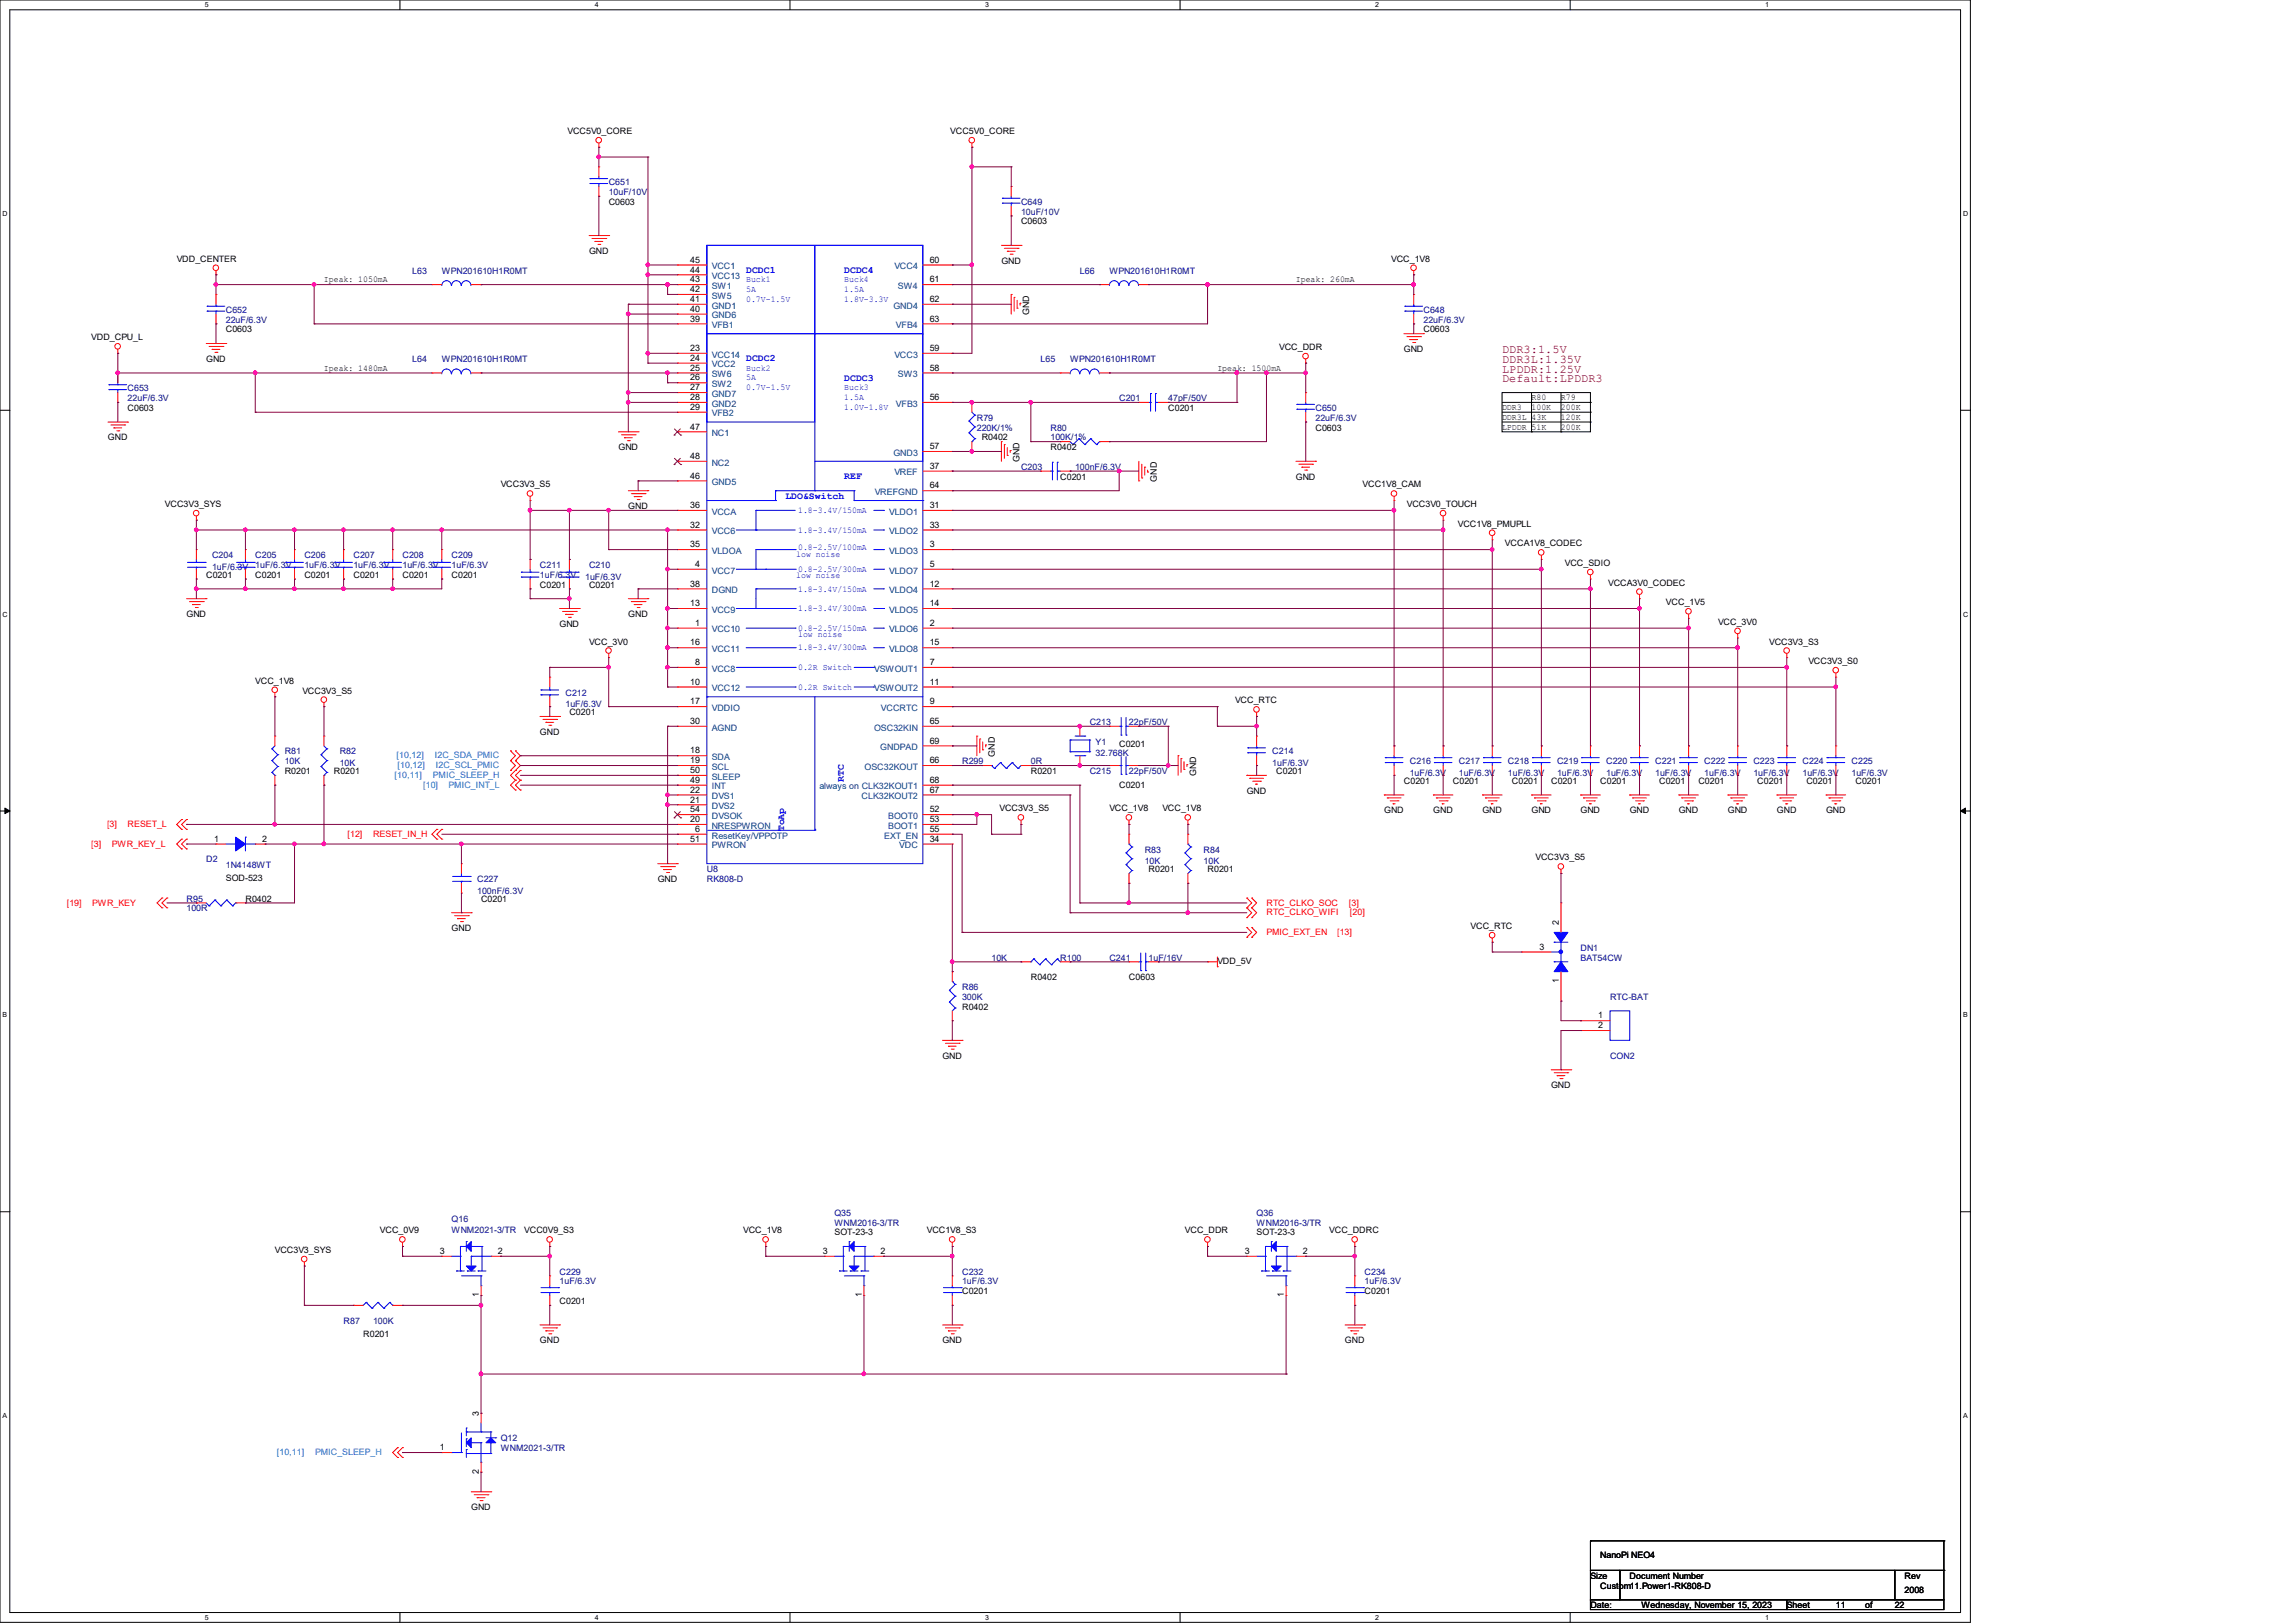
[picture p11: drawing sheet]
<svg xmlns="http://www.w3.org/2000/svg" width="297mm" height="210mm" viewBox="0 0 297 210" stroke-linecap="round" stroke-linejoin="round" font-family="sans-serif">
<defs><g id="words">
<g font-size="1.5" fill="#7f0000">
<text x="194.3" y="45.7">DDR3:1.5V</text>
<text x="194.3" y="46.9">DDR3L:1.35V</text>
<text x="194.3" y="48.2">LPDDR:1.25V</text>
<text x="194.3" y="49.5">Default:LPDDR3</text>
</g>
<g font-size="1.3" fill="#00f">
<text x="96.5" y="35.3">DCDC1</text>
<text x="109.2" y="35.3">DCDC4</text>
<text x="96.5" y="46.8">DCDC2</text>
<text x="109.2" y="49.3">DCDC3</text>
<text x="101.6" y="64.6">LDO&amp;Switch</text>
<text x="109.2" y="62">REF</text>
<text x="109.2" y="101.2" transform="rotate(-90 109.2 101.2)">RTC</text>
<text x="101.4" y="107.6" transform="rotate(-90 101.4 107.6)">ToAp</text>
</g>
<g font-size="1.1">
<text x="73.4" y="17.4">VCC5V0_CORE</text>
<text x="122.9" y="17.4">VCC5V0_CORE</text>
<text x="78.7" y="26.5">C0603</text>
<text x="132.1" y="29">C0603</text>
<text x="22.9" y="33.9">VDD_CENTER</text>
<text x="76.2" y="32.9">GND</text>
<text x="89.3" y="34">45</text>
<text x="89.3" y="35.3">44</text>
<text x="120.3" y="34">60</text>
<text x="129.5" y="34.1">GND</text>
<text x="180" y="33.9">VCC_1V8</text>
<text x="41.9" y="36.5">Ipeak: 1050mA</text>
<text x="89.3" y="36.5">43</text>
<text x="89.3" y="37.8">42</text>
<text x="89.3" y="41.6">39</text>
<text x="89.3" y="39.1">41</text>
<text x="89.3" y="40.3">40</text>
<text x="120.3" y="39.1">62</text>
<text x="120.3" y="41.6">63</text>
<text x="120.3" y="36.5">61</text>
<text x="133.1" y="40.8" transform="rotate(-90 133.1 40.8)">GND</text>
<text x="167.6" y="36.5">Ipeak: 260mA</text>
<text x="11.8" y="44">VDD_CPU_L</text>
<text x="26.7" y="46.8">GND</text>
<text x="29.2" y="43">C0603</text>
<text x="41.9" y="48">Ipeak: 1480mA</text>
<text x="89.3" y="45.4">23</text>
<text x="89.3" y="46.7">24</text>
<text x="89.3" y="48">25</text>
<text x="120.3" y="48">58</text>
<text x="120.3" y="45.4">59</text>
<text x="157.5" y="48">Ipeak: 1500mA</text>
<text x="165.5" y="45.3">VCC_DDR</text>
<text x="181.6" y="45.6">GND</text>
<text x="184.1" y="43">C0603</text>
<text x="16.5" y="53.2">C0603</text>
<text x="89.3" y="49.2">26</text>
<text x="89.3" y="53">29</text>
<text x="89.3" y="50.5">27</text>
<text x="89.3" y="51.8">28</text>
<text x="120.3" y="51.8">56</text>
<text x="151.1" y="53.2">C0201</text>
<text x="194.3" y="53">DDR3</text>
<text x="198.1" y="51.8">R80</text>
<text x="198.1" y="53">100K</text>
<text x="201.9" y="53">200K</text>
<text x="201.9" y="51.8">R79</text>
<text x="14" y="57">GND</text>
<text x="80" y="58.3">GND</text>
<text x="89.3" y="59.4">48</text>
<text x="89.3" y="55.6">47</text>
<text x="120.3" y="58.1">57</text>
<text x="127" y="57">R0402</text>
<text x="131.9" y="59.8" transform="rotate(-90 131.9 59.8)">GND</text>
<text x="135.9" y="58.3">R0402</text>
<text x="170.2" y="55.7">C0603</text>
<text x="194.3" y="54.3">DDR3L 43K</text>
<text x="194.3" y="55.6">LPDDR 51K</text>
<text x="201.9" y="55.6">200K</text>
<text x="201.9" y="54.3">120K</text>
<text x="21.3" y="65.6">VCC3V3_SYS</text>
<text x="64.8" y="63.1">VCC3V3_S5</text>
<text x="81.3" y="65.9">GND</text>
<text x="89.3" y="65.7">36</text>
<text x="89.3" y="61.9">46</text>
<text x="120.3" y="60.7">37</text>
<text x="120.3" y="63.2">64</text>
<text x="120.3" y="65.7">31</text>
<text x="137.2" y="62.1">C0201</text>
<text x="149.7" y="62.4" transform="rotate(-90 149.7 62.4)">GND</text>
<text x="167.6" y="62.1">GND</text>
<text x="176.3" y="63.1">VCC1V8_CAM</text>
<text x="182" y="65.6">VCC3V0_TOUCH</text>
<text x="89.3" y="68.3">32</text>
<text x="89.3" y="70.8">35</text>
<text x="120.3" y="70.8">3</text>
<text x="120.3" y="68.3">33</text>
<text x="188.6" y="68.2">VCC1V8_PMUPLL</text>
<text x="194.7" y="70.7">VCCA1V8_CODEC</text>
<text x="26.7" y="74.8">C0201</text>
<text x="33" y="74.8">C0201</text>
<text x="39.4" y="74.8">C0201</text>
<text x="45.7" y="74.8">C0201</text>
<text x="52.1" y="74.8">C0201</text>
<text x="58.4" y="74.8">C0201</text>
<text x="69.8" y="76">C0201</text>
<text x="76.2" y="76">C0201</text>
<text x="89.3" y="75.9">38</text>
<text x="89.9" y="73.4">4</text>
<text x="120.3" y="73.4">5</text>
<text x="120.3" y="75.9">12</text>
<text x="202.4" y="73.2">VCC_SDIO</text>
<text x="208" y="75.8">VCCA3V0_CODEC</text>
<text x="24.1" y="79.8">GND</text>
<text x="72.4" y="81.1">GND</text>
<text x="76.2" y="83.4">VCC_3V0</text>
<text x="81.3" y="79.8">GND</text>
<text x="89.3" y="78.4">13</text>
<text x="89.3" y="83.5">16</text>
<text x="89.9" y="81">1</text>
<text x="120.3" y="83.5">15</text>
<text x="120.3" y="81">2</text>
<text x="120.3" y="78.4">14</text>
<text x="215.5" y="78.3">VCC_1V5</text>
<text x="222.2" y="80.9">VCC_3V0</text>
<text x="228.8" y="83.4">VCC3V3_S3</text>
<text x="33" y="88.5">VCC_1V8</text>
<text x="39.1" y="89.7">VCC3V3_S5</text>
<text x="89.3" y="88.6">10</text>
<text x="89.9" y="86.1">8</text>
<text x="120.3" y="88.6">11</text>
<text x="120.3" y="86.1">7</text>
<text x="233.9" y="85.9">VCC3V3_S0</text>
<text x="69.8" y="95.1">GND</text>
<text x="73.7" y="92.5">C0201</text>
<text x="89.3" y="93.7">30</text>
<text x="89.3" y="91.1">17</text>
<text x="120.3" y="93.7">65</text>
<text x="120.3" y="91.1">9</text>
<text x="159.8" y="91">VCC_RTC</text>
<text x="36.8" y="100.2">R0201</text>
<text x="43.2" y="100.2">R0201</text>
<text x="89.3" y="97.5">18</text>
<text x="89.3" y="98.8">19</text>
<text x="89.3" y="100">50</text>
<text x="89.3" y="101.3">49</text>
<text x="120.3" y="98.8">66</text>
<text x="120.3" y="101.3">68</text>
<text x="120.3" y="96.2">69</text>
<text x="128.7" y="97.9" transform="rotate(-90 128.7 97.9)">GND</text>
<text x="133.3" y="100.2">R0201</text>
<text x="144.8" y="101.9">C0201</text>
<text x="144.8" y="96.6">C0201</text>
<text x="154.7" y="100.5" transform="rotate(-90 154.7 100.5)">GND</text>
<text x="165.1" y="100.2">C0201</text>
<text x="181.6" y="101.4">C0201</text>
<text x="188" y="101.4">C0201</text>
<text x="195.6" y="101.4">C0201</text>
<text x="200.7" y="101.4">C0201</text>
<text x="207" y="101.4">C0201</text>
<text x="214.6" y="101.4">C0201</text>
<text x="219.7" y="101.4">C0201</text>
<text x="227.3" y="101.4">C0201</text>
<text x="233.7" y="101.4">C0201</text>
<text x="240" y="101.4">C0201</text>
<text x="89.3" y="106.4">20</text>
<text x="89.3" y="102.6">22</text>
<text x="89.3" y="103.8">21</text>
<text x="89.3" y="105.1">54</text>
<text x="89.9" y="107.7">6</text>
<text x="120.3" y="105.1">52</text>
<text x="120.3" y="106.4">53</text>
<text x="120.3" y="107.7">55</text>
<text x="120.3" y="102.6">67</text>
<text x="129.3" y="105">VCC3V3_S5</text>
<text x="143.5" y="105">VCC_1V8</text>
<text x="150.4" y="105">VCC_1V8</text>
<text x="161.3" y="102.7">GND</text>
<text x="179.1" y="105.2">GND</text>
<text x="185.4" y="105.2">GND</text>
<text x="191.8" y="105.2">GND</text>
<text x="198.1" y="105.2">GND</text>
<text x="204.5" y="105.2">GND</text>
<text x="210.8" y="105.2">GND</text>
<text x="217.2" y="105.2">GND</text>
<text x="223.5" y="105.2">GND</text>
<text x="229.9" y="105.2">GND</text>
<text x="236.2" y="105.2">GND</text>
<text x="27.7" y="108.9">1</text>
<text x="33.9" y="108.9">2</text>
<text x="89.3" y="108.9">51</text>
<text x="120.3" y="108.9">34</text>
<text x="148.6" y="112.9">R0201</text>
<text x="156.2" y="112.9">R0201</text>
<text x="198.6" y="111.3">VCC3V3_S5</text>
<text x="29.2" y="114">SOD-523</text>
<text x="31.7" y="116.7">R0402</text>
<text x="62.2" y="116.7">C0201</text>
<text x="85.1" y="114.1">GND</text>
<text x="201.6" y="119.8" transform="rotate(-90 201.6 119.8)">2</text>
<text x="58.4" y="120.5">GND</text>
<text x="157.5" y="124.8">VDD_5V</text>
<text x="190.2" y="120.2">VCC_RTC</text>
<text x="199.1" y="122.9">3</text>
<text x="124.5" y="130.6">R0402</text>
<text x="133.3" y="126.8">R0402</text>
<text x="146" y="126.8">C0603</text>
<text x="201.6" y="127.3" transform="rotate(-90 201.6 127.3)">1</text>
<text x="206.8" y="131.8">1</text>
<text x="121.9" y="137">GND</text>
<text x="206.8" y="133.1">2</text>
<text x="200.7" y="140.8">GND</text>
<text x="49.1" y="159.6">VCC_0V9</text>
<text x="67.8" y="159.6">VCC0V9_S3</text>
<text x="96.1" y="159.6">VCC_1V8</text>
<text x="107.9" y="159.9">SOT-23-3</text>
<text x="119.9" y="159.6">VCC1V8_S3</text>
<text x="153.3" y="159.6">VCC_DDR</text>
<text x="162.6" y="159.9">SOT-23-3</text>
<text x="172" y="159.6">VCC_DDRC</text>
<text x="35.6" y="162.1">VCC3V3_SYS</text>
<text x="56.9" y="162.3">3</text>
<text x="61.9" y="167.9" transform="rotate(-90 61.9 167.9)">1</text>
<text x="64.4" y="162.3">2</text>
<text x="106.4" y="162.3">3</text>
<text x="111.5" y="167.9" transform="rotate(-90 111.5 167.9)">1</text>
<text x="113.9" y="162.3">2</text>
<text x="124.5" y="167.5">C0201</text>
<text x="161" y="162.3">3</text>
<text x="166.1" y="167.9" transform="rotate(-90 166.1 167.9)">1</text>
<text x="168.5" y="162.3">2</text>
<text x="176.5" y="167.5">C0201</text>
<text x="47" y="173.1">R0201</text>
<text x="69.8" y="173.8">GND</text>
<text x="72.4" y="168.7">C0201</text>
<text x="121.9" y="173.8">GND</text>
<text x="174" y="173.8">GND</text>
<text x="61.9" y="183.3" transform="rotate(-90 61.9 183.3)">3</text>
<text x="56.9" y="187.7">1</text>
<text x="61.9" y="190.7" transform="rotate(-90 61.9 190.7)">2</text>
<text x="61" y="195.4">GND</text>
<text x="207" y="201.6">NanoPi NEO4</text>
<text x="205.7" y="204.3">Size</text>
<text x="205.7" y="208.1">Date:</text>
<text x="207" y="205.6">Custom11.Power1-RK808-D</text>
<text x="210.8" y="204.3">Document Number</text>
<text x="212.3" y="208.1">Wednesday, November 15, 2023</text>
<text x="231.1" y="208.1">Sheet</text>
<text x="237.5" y="208.1">11</text>
<text x="241.3" y="208.1">of</text>
<text x="245.1" y="208.1">22</text>
<text x="246.4" y="204.3">Rev</text>
<text x="246.4" y="206.1">2008</text>
</g>
<g font-size="1.1" fill="#00007f">
<text x="78.7" y="24">C651</text>
<text x="78.7" y="25.2">10uF/10V</text>
<text x="132.1" y="26.5">C649</text>
<text x="132.1" y="27.8">10uF/10V</text>
<text x="53.3" y="35.4">L63</text>
<text x="57.1" y="35.4">WPN201610H1R0MT</text>
<text x="139.7" y="35.4">L66</text>
<text x="143.5" y="35.4">WPN201610H1R0MT</text>
<text x="29.2" y="40.5">C652</text>
<text x="29.2" y="41.7">22uF/6.3V</text>
<text x="184.1" y="40.5">C648</text>
<text x="184.1" y="41.7">22uF/6.3V</text>
<text x="53.3" y="46.8">L64</text>
<text x="57.1" y="46.8">WPN201610H1R0MT</text>
<text x="134.6" y="46.8">L65</text>
<text x="138.4" y="46.8">WPN201610H1R0MT</text>
<text x="16.5" y="50.6">C653</text>
<text x="16.5" y="51.9">22uF/6.3V</text>
<text x="144.8" y="51.9">C201</text>
<text x="151.1" y="51.9">47pF/50V</text>
<text x="170.2" y="53.2">C650</text>
<text x="126.4" y="54.4">R79</text>
<text x="126.4" y="55.7">220K/1%</text>
<text x="135.9" y="55.7">R80</text>
<text x="135.9" y="57">100K/1%</text>
<text x="170.2" y="54.4">22uF/6.3V</text>
<text x="132.1" y="60.8">C203</text>
<text x="139.1" y="60.8">100nF/6.3V</text>
<text x="27.4" y="72.2">C204</text>
<text x="27.4" y="73.7">1uF/6.3V</text>
<text x="33" y="72.2">C205</text>
<text x="33" y="73.5">1uF/6.3V</text>
<text x="39.4" y="72.2">C206</text>
<text x="39.4" y="73.5">1uF/6.3V</text>
<text x="45.7" y="72.2">C207</text>
<text x="45.7" y="73.5">1uF/6.3V</text>
<text x="52.1" y="72.2">C208</text>
<text x="52.1" y="73.5">1uF/6.3V</text>
<text x="58.4" y="72.2">C209</text>
<text x="58.4" y="73.5">1uF/6.3V</text>
<text x="69.8" y="73.5">C211</text>
<text x="69.8" y="74.8">1uF/6.3V</text>
<text x="75.7" y="75">1uF/6.3V</text>
<text x="76.2" y="73.5">C210</text>
<text x="73.2" y="90">C212</text>
<text x="73.2" y="91.5">1uF/6.3V</text>
<text x="141" y="93.8">C213</text>
<text x="146" y="93.8">22pF/50V</text>
<text x="36.8" y="97.6">R81</text>
<text x="36.8" y="98.9">10K</text>
<text x="43.9" y="97.6">R82</text>
<text x="43.9" y="99.1">10K</text>
<text x="124.5" y="98.9">R299</text>
<text x="133.3" y="98.9">0R</text>
<text x="141" y="100.2">C215</text>
<text x="141.7" y="96.4">Y1</text>
<text x="141.7" y="97.9">32.768K</text>
<text x="146" y="100.2">22pF/50V</text>
<text x="164.6" y="97.6">C214</text>
<text x="164.6" y="99.1">1uF/6.3V</text>
<text x="182.4" y="98.9">C216</text>
<text x="182.4" y="100.4">1uF/6.3V</text>
<text x="188.7" y="98.9">C217</text>
<text x="188.7" y="100.4">1uF/6.3V</text>
<text x="195.1" y="98.9">C218</text>
<text x="195.1" y="100.4">1uF/6.3V</text>
<text x="201.4" y="98.9">C219</text>
<text x="201.4" y="100.4">1uF/6.3V</text>
<text x="207.8" y="98.9">C220</text>
<text x="207.8" y="100.4">1uF/6.3V</text>
<text x="214.1" y="98.9">C221</text>
<text x="214.1" y="100.4">1uF/6.3V</text>
<text x="220.5" y="98.9">C222</text>
<text x="220.5" y="100.4">1uF/6.3V</text>
<text x="226.8" y="98.9">C223</text>
<text x="226.8" y="100.4">1uF/6.3V</text>
<text x="233.2" y="98.9">C224</text>
<text x="233.2" y="100.4">1uF/6.3V</text>
<text x="239.5" y="98.9">C225</text>
<text x="239.5" y="100.4">1uF/6.3V</text>
<text x="26.7" y="111.6">D2</text>
<text x="29.2" y="112.4">1N4148WT</text>
<text x="91.4" y="112.9">U8</text>
<text x="148.1" y="110.3">R83</text>
<text x="148.1" y="111.8">10K</text>
<text x="155.7" y="110.3">R84</text>
<text x="155.7" y="111.8">10K</text>
<text x="24.1" y="116.7">R95</text>
<text x="24.1" y="117.9">100R</text>
<text x="61.7" y="114.1">C227</text>
<text x="61.7" y="115.7">100nF/6.3V</text>
<text x="91.4" y="114.1">RK808-D</text>
<text x="128.3" y="124.3">10K</text>
<text x="137.2" y="124.3">R100</text>
<text x="143.5" y="124.3">C241</text>
<text x="148.6" y="124.3">1uF/16V</text>
<text x="204.5" y="123">DN1</text>
<text x="204.5" y="124.3">BAT54CW</text>
<text x="124.5" y="128.1">R86</text>
<text x="124.5" y="129.4">300K</text>
<text x="208.3" y="129.4">RTC-BAT</text>
<text x="208.3" y="137">CON2</text>
<text x="58.4" y="158.1">Q16</text>
<text x="58.4" y="159.6">WNM2021-3/TR</text>
<text x="107.9" y="157.3">Q35</text>
<text x="107.9" y="158.6">WNM2016-3/TR</text>
<text x="162.6" y="157.3">Q36</text>
<text x="162.6" y="158.6">WNM2016-3/TR</text>
<text x="72.4" y="164.9">C229</text>
<text x="72.4" y="166.2">1uF/6.3V</text>
<text x="124.5" y="164.9">C232</text>
<text x="124.5" y="166.2">1uF/6.3V</text>
<text x="176.5" y="164.9">C234</text>
<text x="176.5" y="166.2">1uF/6.3V</text>
<text x="44.4" y="171.3">R87</text>
<text x="48.3" y="171.3">100K</text>
<text x="64.8" y="186.5">Q12</text>
<text x="64.8" y="187.8">WNM2021-3/TR</text>
</g>
<g font-size="1.1" fill="#003f7f">
<text x="92.1" y="34.8">VCC1</text>
<text x="115.7" y="34.8">VCC4</text>
<text x="92.1" y="36.1">VCC13</text>
<text x="92.1" y="37.4">SW1</text>
<text x="92.1" y="38.7">SW5</text>
<text x="92.1" y="39.9">GND1</text>
<text x="92.1" y="41.2">GND6</text>
<text x="115.6" y="39.9">GND4</text>
<text x="116.2" y="37.4">SW4</text>
<text x="92.1" y="42.5">VFB1</text>
<text x="92.1" y="46.3">VCC14</text>
<text x="92.1" y="47.5">VCC2</text>
<text x="115.7" y="46.3">VCC3</text>
<text x="115.9" y="42.5">VFB4</text>
<text x="92.1" y="48.8">SW6</text>
<text x="92.1" y="50.1">SW2</text>
<text x="92.1" y="53.9">VFB2</text>
<text x="92.1" y="51.4">GND7</text>
<text x="92.1" y="52.6">GND2</text>
<text x="115.9" y="52.6">VFB3</text>
<text x="116.2" y="48.8">SW3</text>
<text x="92.1" y="56.4">NC1</text>
<text x="115.6" y="59">GND3</text>
<text x="92.1" y="62.8">GND5</text>
<text x="92.1" y="60.2">NC2</text>
<text x="113.2" y="64.1">VREFGND</text>
<text x="115.7" y="61.5">VREF</text>
<text x="92.1" y="66.6">VCCA</text>
<text x="92.1" y="69.1">VCC6</text>
<text x="92.1" y="71.7">VLDOA</text>
<text x="115" y="71.7">VLDO3</text>
<text x="115" y="69.1">VLDO2</text>
<text x="115" y="66.6">VLDO1</text>
<text x="92.1" y="74.2">VCC7</text>
<text x="92.1" y="76.8">DGND</text>
<text x="115" y="74.2">VLDO7</text>
<text x="115" y="76.8">VLDO4</text>
<text x="92.1" y="79.3">VCC9</text>
<text x="92.1" y="81.8">VCC10</text>
<text x="115" y="81.8">VLDO6</text>
<text x="115" y="79.3">VLDO5</text>
<text x="92.1" y="86.9">VCC8</text>
<text x="92.1" y="84.4">VCC11</text>
<text x="92.1" y="89.5">VCC12</text>
<text x="113.1" y="89.5">VSWOUT2</text>
<text x="113.1" y="86.9">VSWOUT1</text>
<text x="115" y="84.4">VLDO8</text>
<text x="92.1" y="94.5">AGND</text>
<text x="92.1" y="92">VDDIO</text>
<text x="113.1" y="94.5">OSC32KIN</text>
<text x="114" y="92">VCCRTC</text>
<text x="92.1" y="98.3">SDA</text>
<text x="92.1" y="99.6">SCL</text>
<text x="92.1" y="100.9">SLEEP</text>
<text x="111.8" y="99.6">OSC32KOUT</text>
<text x="113.9" y="97.1">GNDPAD</text>
<text x="92.1" y="107.2">NRESPWRON</text>
<text x="92.1" y="102.2">INT</text>
<text x="92.1" y="103.4">DVS1</text>
<text x="92.1" y="104.7">DVS2</text>
<text x="92.1" y="106">DVSOK</text>
<text x="106" y="102.2">always on CLK32KOUT1</text>
<text x="111.5" y="103.4">CLK32KOUT2</text>
<text x="114.9" y="106">BOOT0</text>
<text x="114.9" y="107.2">BOOT1</text>
<text x="92.1" y="108.5">ResetKey/VPPOTP</text>
<text x="92.1" y="109.8">PWRON</text>
<text x="114.4" y="108.5">EXT_EN</text>
<text x="116.3" y="109.8">VDC</text>
</g>
<g font-size="1.1" fill="#00f">
<text x="96.5" y="36.5">Buck1</text>
<text x="96.5" y="37.8">5A</text>
<text x="96.5" y="39.1">0.7V-1.5V</text>
<text x="109.2" y="36.5">Buck4</text>
<text x="109.2" y="37.8">1.5A</text>
<text x="109.2" y="39.1">1.8V-3.3V</text>
<text x="96.5" y="48">Buck2</text>
<text x="96.5" y="49.2">5A</text>
<text x="96.5" y="50.5">0.7V-1.5V</text>
<text x="109.2" y="50.5">Buck3</text>
<text x="109.2" y="51.8">1.5A</text>
<text x="109.2" y="53">1.0V-1.8V</text>
<text x="103.3" y="66.4">1.8-3.4V/150mA</text>
<text x="103.3" y="68.9">1.8-3.4V/150mA</text>
<text x="103.3" y="71.2">0.8-2.5V/100mA</text>
<text x="103" y="72.1">low noise</text>
<text x="103" y="74.8">low noise</text>
<text x="103.3" y="76.5">1.8-3.4V/150mA</text>
<text x="103.3" y="74">0.8-2.5V/300mA</text>
<text x="103.3" y="79.1">1.8-3.4V/300mA</text>
<text x="103.3" y="81.6">0.8-2.5V/150mA</text>
<text x="103.3" y="82.4">low noise</text>
<text x="103.3" y="84.2">1.8-3.4V/300mA</text>
<text x="103.3" y="86.7">0.2R Switch</text>
<text x="103.3" y="89.2">0.2R Switch</text>
</g>
<g font-size="1.1" fill="#007fff">
<text x="51.1" y="100.7">[10,11]</text>
<text x="51.3" y="98.1">[10,12]</text>
<text x="51.4" y="99.4">[10,12]</text>
<text x="54.7" y="101.9">[10]</text>
<text x="56" y="100.7">PMIC_SLEEP_H</text>
<text x="56.3" y="98.1">I2C_SDA_PMIC</text>
<text x="56.4" y="99.4">I2C_SCL_PMIC</text>
<text x="58" y="101.9">PMIC_INT_L</text>
<text x="35.8" y="188.3">[10,11]</text>
<text x="40.8" y="188.3">PMIC_SLEEP_H</text>
</g>
<g font-size="1.1" fill="#f00">
<text x="13.8" y="107">[3]</text>
<text x="16.5" y="107">RESET_L</text>
<text x="11.8" y="109.6">[3]</text>
<text x="14.5" y="109.6">PWR_KEY_L</text>
<text x="45" y="108.3">[12]</text>
<text x="48.3" y="108.3">RESET_IN_H</text>
<text x="8.6" y="117.2">[19]</text>
<text x="11.9" y="117.2">PWR_KEY</text>
<text x="163.8" y="117.2">RTC_CLKO_SOC</text>
<text x="163.8" y="118.5">RTC_CLKO_WIFI</text>
<text x="174.5" y="117.2">[3]</text>
<text x="174.6" y="118.5">[20]</text>
<text x="163.8" y="121">PMIC_EXT_EN</text>
<text x="173" y="121">[13]</text>
</g>
<g font-size=".9">
<text x="26.5" y=".9">5</text>
<text x="77" y=".9">4</text>
<text x="127.4" y=".9">3</text>
<text x="177.9" y=".9">2</text>
<text x="228.3" y=".9">1</text>
<text x=".3" y="28">D</text>
<text x="254" y="28">D</text>
<text x=".3" y="79.8">C</text>
<text x="254" y="79.8">C</text>
<text x=".3" y="131.7">B</text>
<text x="254" y="131.7">B</text>
<text x=".3" y="183.5">A</text>
<text x="254" y="183.5">A</text>
<text x="26.5" y="209.6">5</text>
<text x="77" y="209.6">4</text>
<text x="127.4" y="209.6">3</text>
<text x="177.9" y="209.6">2</text>
<text x="228.3" y="209.6">1</text>
</g>
</g></defs>
<path d="M0 0h254.9v209.9h-254.9zM1.3 1.3h252.3v207.4h-252.3z" fill="none" stroke="#000" stroke-width=".13"/>
<g fill="#fff">
<path d="M26.5 .1h.5v1h-.5z"/>
<path d="M26.5 208.8h.5v1h-.5z"/>
</g>
<path d="M51.7 0v1.3M51.7 208.7v1.2" fill="none" stroke="#000" stroke-width=".13"/>
<g fill="#fff">
<path d="M77 .1h.5v1h-.5z"/>
<path d="M77 208.8h.5v1h-.5z"/>
</g>
<path d="M102.2 0v1.3M102.2 208.7v1.2" fill="none" stroke="#000" stroke-width=".13"/>
<g fill="#fff">
<path d="M127.4 .1h.5v1h-.5z"/>
<path d="M127.4 208.8h.5v1h-.5z"/>
</g>
<path d="M152.7 0v1.3M152.7 208.7v1.2" fill="none" stroke="#000" stroke-width=".13"/>
<g fill="#fff">
<path d="M177.9 .1h.5v1h-.5z"/>
<path d="M177.9 208.8h.5v1h-.5z"/>
</g>
<path d="M203.1 0v1.3M203.1 208.7v1.2" fill="none" stroke="#000" stroke-width=".13"/>
<g fill="#fff">
<path d="M228.3 .1h.6v1h-.6z"/>
<path d="M228.3 208.8h.6v1h-.6z"/>
<path d="M.3 27.2h.7v1h-.7z"/>
<path d="M254 27.2h.6v1h-.6z"/>
<path d="M.3 79h.7v1h-.7z"/>
<path d="M254 79h.6v1h-.6z"/>
</g>
<path d="M0 53.1h1.3M253.6 53.1h1.3" fill="none" stroke="#000" stroke-width=".13"/>
<g fill="#fff">
<path d="M.3 130.9h.6v1h-.6z"/>
<path d="M254 130.9h.6v1h-.6z"/>
</g>
<path d="M0 104.9h1.3M253.6 104.9h1.3" fill="none" stroke="#000" stroke-width=".13"/>
<path d="M.6 104.6l.7 .3-.7 .4zM253.6 104.9l.7-.3v.7z" fill="#000" stroke="#000" stroke-width=".13"/>
<g fill="#fff">
<path d="M.3 182.7h.6v1h-.6z"/>
<path d="M254 182.7h.5v1h-.5z"/>
</g>
<g fill="none" stroke="#000" stroke-width=".13">
<path d="M194.3 50.8h11.4v5.1h-11.4zM194.3 52.1h11.4M194.3 53.3h11.4M194.3 54.6h11.4M198.1 55.9h.1M198.1 50.8v5.1M201.9 55.9h.1M201.9 50.8v5.1M205.7 52.1h.1M205.7 53.3h.1M205.7 54.6h.1M0 156.8h1.3"/>
<path d="M253.6 156.8h1.3M205.7 199.4h.1M205.7 199.4v3.8M205.7 199.4h45.8M251.5 199.4h.1M251.5 199.4v3.8M205.7 203.2h3.9v3.8h-3.9zM205.7 207h25.4v1.3h-25.4zM209.6 203.2h35.5v3.8h-35.5zM231.1 207h20.4v1.3h-20.4zM245.1 203.2h6.4v3.8h-6.4zM251.5 203.2h.1"/>
</g>
<g fill="none" stroke="#f00" stroke-width=".13">
<path d="M77.5 19h.1M77.5 18.5v.5M125.7 19h.1M125.7 18.5v.5M27.9 35.6h.1M27.9 38.1h.1M27.9 35.1v.5M27.9 38.1v1.3M55.9 36.8h.1M55.9 36.8h1.3M61 36.8h1.2M62.2 36.8h.1"/>
<path d="M76.2 30.5h2.5M76.6 30.9h1.8M77 31.2h.1M77 31.2h1M77.3 31.6h.3M77.5 21.6h.1M77.5 25.4h.1M77.5 21.6v1.3M77.5 24.1v1.3M77.6 31.6h.1M78.4 30.9h.1M78.7 30.5h.1"/>
<path d="M87.6 34.3h.1M87.6 35.6h.1M87.6 36.8h.1M87.6 38.1h.1M87.6 39.4h.1M87.6 36.8h3.8M87.6 34.3h3.8M87.6 35.6h3.8M87.6 38.1h3.8M87.6 39.4h3.8M119.4 36.8h3.8M119.4 34.3h3.8"/>
<path d="M119.4 39.4h3.8M123.2 39.4h.1M123.2 36.8h.1M123.2 34.3h.1M129.5 31.7h2.6M129.9 32.1h1.8M130.3 32.5h.1M130.3 32.5h1M130.7 32.9h.2M130.8 38.1h.1M130.8 24.1h.1M130.8 27.9h.1"/>
<path d="M130.8 24.1v1.3M130.8 26.7v1.2M130.8 38.1v2.5M130.9 32.9h.1M131.2 38.5h.1M131.2 38.5v1.8M131.6 39.9h.1M131.6 38.9v1M131.7 32.1h.1M132 39.2h.1M132 39.2v.3M132.1 31.7h.1"/>
<path d="M142.2 36.8h.1M142.2 36.8h1.3M147.3 36.8h1.3M148.6 36.8h.1M182.9 35.6h.1M182.9 38.1h.1M182.9 35.1v.5M182.9 38.1v1.3M14 54.6h2.5M14.4 55h1.7M14.7 55.4h.1M14.7 55.4h1"/>
<path d="M15.1 55.8h.3M15.2 45.7h.1M15.2 48.3h.1M15.2 52.1h.1M15.2 45.2v.5M15.2 48.3v1.2M15.2 50.8v1.3M15.4 55.8h.1M16.1 55h.1M16.5 54.6h.1M26.7 44.4h2.5M27.1 44.8h1.7"/>
<path d="M27.4 45.2h.1M27.4 45.2h1M27.8 45.6h.3M27.9 41.9h.1M27.9 40.6v1.3M28.1 45.6h.1M28.8 44.8h.1M29.2 44.4h.1M55.9 48.3h.1M55.9 48.3h1.3M61 48.3h1.2M62.2 48.3h.1"/>
<path d="M80 55.9h2.6M80.4 56.3h1.8M80.8 56.6h.1M80.8 56.6h1M81.2 57h.2M81.4 57h.1M82.2 56.3h.1M82.6 55.9h.1M87.6 41.9h.1M87.6 40.6h.1M87.6 45.7h.1M87.6 47h.1"/>
<path d="M87.6 48.3h.1M87.6 49.5h.1M87.6 53.3h.1M87.6 50.8h.1M87.6 52.1h.1M87.6 59.7h.1M87.6 55.9h.1M87.6 55.9h3.8M87.6 59.7h3.8M87.6 48.3h3.8M87.6 52.1h3.8M87.6 41.9h3.8"/>
<path d="M87.6 40.6h3.8M87.6 45.7h3.8M87.6 47h3.8M87.6 49.5h3.8M87.6 53.3h3.8M87.6 50.8h3.8M119.4 48.3h3.8M119.4 52.1h3.8M119.4 41.9h3.8M119.4 45.7h3.8M119.4 58.4h3.8M123.2 58.4h.1"/>
<path d="M123.2 52.1h.1M123.2 48.3h.1M123.2 45.7h.1M123.2 41.9h.1M125.7 52.1h.1M125.7 58.4h.1M125.7 52.1v1.2M125.7 57.1v1.3M129.5 57.1h.1M129.5 57.1v2.6M129.9 57.5h.1M129.9 57.5v1.8"/>
<path d="M130.3 58.9h.1M130.3 57.9v1M130.7 58.3h.1M130.7 58.3v.2M137.2 48.3h.1M137.2 57.1h.1M137.2 48.3h1.2M137.2 57.1h1.2M142.2 48.3h1.3M142.2 57.1h1.3M143.5 48.3h.1M143.5 57.1h.1"/>
<path d="M147.3 52.1h.1M147.3 59.7v2.5M147.3 52.1h1.3M149.9 52.1h1.2M151.1 52.1h.1M167.6 59.7h2.6M168.9 47h.1M168.9 50.8h.1M168.9 54.6h.1M168.9 46.5v.5M168.9 50.8v1.3M168.9 53.3v1.3"/>
<path d="M170.2 59.7h.1M181.6 43.2h2.6M182 43.6h1.8M182.4 43.9h.1M182.4 43.9h1M182.8 44.3h.2M182.9 41.9h.1M182.9 40.6v1.3M183 44.3h.1M183.8 43.6h.1M184.2 43.2h.1M24.1 77.5h2.6"/>
<path d="M24.5 77.9h1.8M24.9 78.2h.1M24.9 78.2h1M25.3 78.6h.2M25.4 67.3h.1M25.4 74.9h.1M25.4 71.1h.1M25.4 66.8v.5M25.4 71.1v1.3M25.4 73.7v1.2M25.5 78.6h.1M26.3 77.9h.1"/>
<path d="M26.7 77.5h.1M31.8 74.9h.1M31.8 71.1h.1M31.8 71.1v1.3M31.8 73.7v1.2M38.1 74.9h.1M38.1 71.1h.1M38.1 71.1v1.3M38.1 73.7v1.2M44.5 74.9h.1M44.5 71.1h.1M44.5 71.1v1.3"/>
<path d="M44.5 73.7v1.2M50.8 74.9h.1M50.8 71.1h.1M50.8 71.1v1.3M50.8 73.7v1.2M57.2 74.9h.1M57.2 71.1h.1M57.2 71.1v1.3M57.2 73.7v1.2M68.6 64.8h.1M68.6 76.2h.1M68.6 72.4h.1"/>
<path d="M68.6 64.3v.5M68.6 72.4v1.3M68.6 74.9v1.3M72.4 78.7h2.5M72.8 79.1h1.7M73.2 79.5h.1M73.2 79.5h1M73.5 79.9h.3M73.7 76.2h.1M73.7 72.4h.1M73.7 72.4v1.3M73.7 74.9v1.3"/>
<path d="M73.8 79.9h.1M74.5 79.1h.1M74.9 78.7h.1M81.3 77.5h2.5M81.3 63.5h2.5M81.7 77.9h1.7M81.7 63.9h1.7M82 78.2h.1M82 64.3h.1M82 78.2h1.1M82 64.3h1.1M82.4 78.6h.3"/>
<path d="M82.4 64.6h.3M82.7 78.6h.1M82.7 64.6h.1M83.4 77.9h.1M83.4 63.9h.1M83.8 77.5h.1M83.8 63.5h.1M87.6 66h.1M87.6 68.6h.1M87.6 73.7h.1M87.6 78.7h.1M87.6 71.1h.1"/>
<path d="M87.6 76.2h.1M87.6 62.2h.1M87.6 78.7h3.8M87.6 66h3.8M87.6 68.6h3.8M87.6 73.7h3.8M87.6 71.1h3.8M87.6 76.2h3.8M87.6 62.2h3.8M119.4 63.5h3.8M119.4 78.7h3.8M119.4 61h3.8"/>
<path d="M119.4 66h3.8M119.4 68.6h3.8M119.4 73.7h3.8M119.4 71.1h3.8M119.4 76.2h3.8M123.2 61h.1M123.2 63.5h.1M123.2 73.7h.1M123.2 78.7h.1M123.2 76.2h.1M123.2 71.1h.1M123.2 68.6h.1"/>
<path d="M123.2 66h.1M134.6 61h.1M134.6 61h1.3M137.2 61h1.2M138.4 61h.1M147.3 62.2h.1M147.7 61.8h.1M147.7 60.1v1.7M148.1 60.5h.1M148.1 60.5v1M148.5 61.1h.1M148.5 60.8v.3"/>
<path d="M168 60.1h1.8M168.4 60.5h.1M168.4 60.5h1M168.8 60.8h.2M169 60.8h.1M169.8 60.1h.1M180.3 64.8h.1M180.3 64.3v.5M186.7 67.3h.1M186.7 66.8v.5M193 69.9h.1M193 69.3v.6"/>
<path d="M199.4 72.4h.1M199.4 71.9v.5M205.7 74.9h.1M205.7 74.4v.5M212.1 77.5h.1M212.1 77v.5M218.4 79.5v.5M35.6 90.2h.1M35.6 95.3h.1M35.6 89.7v.5M35.6 95.3v1.2M41.9 91.4h.1"/>
<path d="M41.9 95.3h.1M41.9 90.9v.5M41.9 95.3v1.2M66 97.2h.1M66 98.4h.1M66 99.7h.1M66 97.2l.7 .6-.7 .6M66 98.4l.7 .7-.7 .6M66.7 98.4h.1M66.7 97.2h.1M66.7 99.7h.1M66.7 97.2l.6 .6-.6 .6"/>
<path d="M66.7 98.4l.6 .7-.6 .6M66.7 99.7l-.7 .6 .7 .7M67.3 99.7h.1M67.3 99.7l-.6 .6 .6 .7M69.9 92.7h2.5M70.2 93.1h1.8M70.6 93.5h.1M70.6 93.5h1M71 93.9h.2M71.1 91.4h.1M71.1 87.6h.1M71.1 87.6v1.3"/>
<path d="M71.1 90.2v1.2M71.2 93.9h.1M72 93.1h.1M72.4 92.7h.1M78.7 85.1h.1M78.7 84.6v.5M87.6 86.4h.1M87.6 81.3h.1M87.6 83.8h.1M87.6 88.9h.1M87.6 94h.1M87.6 91.4h.1"/>
<path d="M87.6 97.8h.1M87.6 99.1h.1M87.6 99.1h3.8M87.6 86.4h3.8M87.6 81.3h3.8M87.6 83.8h3.8M87.6 88.9h3.8M87.6 94h3.8M87.6 91.4h3.8M87.6 97.8h3.8M119.4 99.1h3.8M119.4 86.4h3.8"/>
<path d="M119.4 81.3h3.8M119.4 83.8h3.8M119.4 88.9h3.8M119.4 94h3.8M119.4 91.4h3.8M119.4 96.5h3.8M123.2 99.1h.1M123.2 94h.1M123.2 91.4h.1M123.2 88.9h.1M123.2 86.4h.1M123.2 83.8h.1"/>
<path d="M123.2 81.3h.1M123.2 96.5h.1M126.4 95.3h.1M126.4 95.3v2.5M126.7 95.6h.1M126.7 95.6v1.8M127 99.1h.1M127 99.1h1.3M127.1 97h.1M127.1 96v1M127.5 96.4h.1M127.5 96.4v.2"/>
<path d="M132.1 99.1h1.3M133.4 99.1h.1M139.7 99.1h.1M139.7 94h.1M139.7 94v1.3M139.7 97.8v1.3M143.5 99.1h.1M143.5 94h.1M143.5 99.1h1.3M143.5 94h1.3M146.1 99.1h1.2M146.1 94h1.2"/>
<path d="M147.3 99.1h.1M147.3 94h.1M152.4 97.8h.1M152.4 97.8v2.5M152.8 98.2h.1M152.8 98.2v1.7M153.2 99.6h.1M153.2 98.6v1M153.5 98.9h.1M153.5 98.9v.3M162.6 92.7h.1M162.6 95.3h.1"/>
<path d="M162.6 99.1h.1M162.6 92.2v.5M162.6 95.3v1.2M162.6 97.8v1.3M180.3 96.5h.1M180.3 96.5v1.3M180.3 99.1v1.2M186.7 96.5h.1M186.7 96.5v1.3M186.7 99.1v1.2M193 96.5h.1M193 96.5v1.3"/>
<path d="M193 99.1v1.2M199.4 96.5h.1M199.4 96.5v1.3M199.4 99.1v1.2M205.7 96.5h.1M205.7 96.5v1.3M205.7 99.1v1.2M212.1 96.5h.1M212.1 96.5v1.3M212.1 99.1v1.2M218.4 80h.1M218.4 96.5h.1"/>
<path d="M218.4 96.5v1.3M218.4 99.1v1.2M224.8 82.6h.1M224.8 96.5h.1M224.8 82v.6M224.8 96.5v1.3M224.8 99.1v1.2M231.1 85.1h.1M231.1 96.5h.1M231.1 84.6v.5M231.1 96.5v1.3M231.1 99.1v1.2"/>
<path d="M237.5 87.6h.1M237.5 96.5h.1M237.5 87.1v.5M237.5 96.5v1.3M237.5 99.1v1.2M21 117.5h.1M21 116.2h.1M21 116.2l-.7 .6 .7 .7M21.6 117.5h.1M21.6 116.2h.1M21.6 116.2l-.6 .6 .6 .7M23.5 106h.1"/>
<path d="M23.5 107.3h.1M23.5 109.9h.1M23.5 108.6h.1M23.5 106l-.6 .7 .6 .6M23.5 108.6l-.6 .6 .6 .7M24.1 106h.1M24.1 107.3h.1M24.1 109.9h.1M24.1 108.6h.1M24.1 106l-.6 .7 .6 .6M24.1 108.6l-.6 .6 .6 .7M25.4 116.8h.1"/>
<path d="M25.4 116.8h1.3M27.9 109.2h.1M27.9 109.2h1.3M30.5 116.8h1.3M31.8 116.8h.1M33 109.2h1.3M34.3 109.2h.1M35.6 101.6h.1M35.6 100.3v1.3M41.9 101.6h.1M41.9 100.3v1.3M56.5 107.3h.1"/>
<path d="M56.5 108.6h.1M56.5 107.3l-.6 .7 .6 .6M57.2 107.3h.1M57.2 108.6h.1M57.2 107.3l-.7 .7 .7 .6M58.4 118.1h2.6M58.8 118.5h1.8M59.2 118.9h.1M59.2 118.9h1M59.6 119.3h.2M59.7 115.6h.1M59.7 111.8h.1"/>
<path d="M59.7 111.8v1.2M59.7 114.3v1.3M59.8 119.3h.1M60.6 118.5h.1M61 118.1h.1M66.7 101h.1M66.7 102.2h.1M66.7 101l-.7 .6 .7 .6M67.3 101h.1M67.3 102.2h.1M67.3 101l-.6 .6 .6 .6M85.1 111.8h2.5"/>
<path d="M85.5 112.1h1.7M85.9 112.5h.1M85.9 112.5h1M86.2 112.9h.3M86.5 112.9h.1M87.2 112.1h.1M87.6 111.8h.1M87.6 108h.1M87.6 109.2h.1M87.6 100.3h.1M87.6 106.7h.1M87.6 101.6h.1"/>
<path d="M87.6 102.9h.1M87.6 104.1h.1M87.6 105.4h.1M87.6 102.9h3.8M87.6 100.3h3.8M87.6 108h3.8M87.6 109.2h3.8M87.6 105.4h3.8M87.6 106.7h3.8M87.6 101.6h3.8M87.6 104.1h3.8M119.4 102.9h3.8"/>
<path d="M119.4 108h3.8M119.4 109.2h3.8M119.4 105.4h3.8M119.4 106.7h3.8M119.4 101.6h3.8M123.2 109.2h.1M123.2 105.4h.1M123.2 106.7h.1M123.2 108h.1M123.2 102.9h.1M123.2 101.6h.1M132.1 106.7h.1"/>
<path d="M132.1 106.2v.5M146.1 106.7h.1M146.1 114.3h.1M146.1 108h.1M146.1 106.2v.5M146.1 108v1.2M146.1 113v1.3M153.7 106.7h.1M153.7 114.3h.1M153.7 108h.1M153.7 106.2v.5M153.7 108v1.2"/>
<path d="M153.7 113v1.3M161.3 100.3h.1M161.3 117.5h.1M161.3 116.2h.1M161.3 118.7h.1M161.3 100.3h2.5M161.3 116.2l.6 .6-.6 .7M161.3 117.5l.6 .6-.6 .6M161.7 100.7h.1M161.7 100.7h1.7M161.9 117.5h.1M161.9 116.2h.1"/>
<path d="M161.9 118.7h.1M161.9 116.2l.7 .6-.7 .7M161.9 117.5l.7 .6-.7 .6M162.1 101.1h1M162.4 101.5h.1M162.4 101.5h.3M163.1 101.1h.1M179.1 102.9h.1M179.1 102.9h2.5M179.5 103.3h.1M179.5 103.3h1.7M179.8 103.6h1"/>
<path d="M180.2 104h.1M180.2 104h.3M180.3 100.3h.1M180.8 103.6h.1M185.4 102.9h.1M185.4 102.9h2.6M185.8 103.3h.1M185.8 103.3h1.8M186.2 103.6h1M186.6 104h.1M186.6 104h.2M186.7 100.3h.1"/>
<path d="M187.2 103.6h.1M191.8 102.9h.1M191.8 102.9h2.5M192.2 103.3h.1M192.2 103.3h1.7M192.5 103.6h1M192.9 104h.1M192.9 104h.3M193 100.3h.1M193.5 103.6h.1M198.1 102.9h.1M198.1 102.9h2.6"/>
<path d="M198.5 103.3h.1M198.5 103.3h1.8M198.9 103.6h1M199.3 104h.1M199.3 104h.2M199.4 100.3h.1M199.9 103.6h.1M201.9 113h.1M201.9 116.8h.1M201.9 112.5v.5M201.9 116.8v3.9M204.5 102.9h.1"/>
<path d="M204.5 102.9h2.5M204.9 103.3h.1M204.9 103.3h1.7M205.2 103.6h1M205.6 104h.1M205.6 104h.3M205.7 100.3h.1M206.2 103.6h.1M210.8 102.9h.1M210.8 102.9h2.6M211.2 103.3h.1M211.2 103.3h1.8"/>
<path d="M211.6 103.6h1M212 104h.1M212 104h.2M212.1 100.3h.1M212.6 103.6h.1M217.2 102.9h.1M217.2 102.9h2.5M217.6 103.3h.1M217.6 103.3h1.7M217.9 103.6h1M218.3 104h.1M218.3 104h.3"/>
<path d="M218.4 100.3h.1M218.9 103.6h.1M223.5 102.9h.1M223.5 102.9h2.6M223.9 103.3h.1M223.9 103.3h1.8M224.3 103.6h1M224.7 104h.1M224.7 104h.2M224.8 100.3h.1M225.3 103.6h.1M229.9 102.9h.1"/>
<path d="M229.9 102.9h2.5M230.3 103.3h.1M230.3 103.3h1.7M230.6 103.6h1M231 104h.1M231 104h.3M231.1 100.3h.1M231.6 103.6h.1M236.2 102.9h.1M236.2 102.9h2.6M236.6 103.3h.1M236.6 103.3h1.8"/>
<path d="M237 103.6h1M237.4 104h.1M237.4 104h.2M237.5 100.3h.1M238 103.6h.1M121.9 134.6h2.6M122.3 135h1.8M122.7 135.4h.1M122.7 135.4h1M123.1 135.8h.2M123.2 132.1h.1M123.2 125.7h.1"/>
<path d="M123.2 125.7v1.3M123.2 130.8v1.3M123.3 135.8h.1M124.1 135h.1M124.5 134.6h.1M132.1 124.5h.1M132.1 124.5h1.3M137.2 124.5h1.2M138.4 124.5h.1M146.1 124.5h.1M146.1 124.5h1.2M148.6 124.5h1.3"/>
<path d="M149.9 124.5h.1M156.2 124.5h.1M156.2 124.5h1.3M157.5 125.1h.1M157.5 123.8v1.3M161.3 121.3h.1M161.3 120h.1M161.3 120l.6 .7-.6 .6M161.9 121.3h.1M161.9 120h.1M161.9 120l.7 .7-.7 .6M193 121.9h.1"/>
<path d="M193 121.4v.5M196.9 123.2h.1M196.9 123.2h3.8M200.7 138.4h2.5M201 138.8h1.8M201.4 139.2h.1M201.4 139.2h1M201.8 139.6h.3M201.9 129.5h.1M201.9 125.7v3.8M202.1 139.6h.1M202.8 138.8h.1"/>
<path d="M203.2 138.4h.1M204.5 132.1h.1M204.5 133.4h.1M204.5 132.1h3.8M204.5 133.4h3.8M39.4 163.8h.1M39.4 163.3v.5M45.7 168.9h.1M45.7 168.9h1.3M50.8 168.9h1.3M52.1 161.3h.1M52.1 168.9h.1"/>
<path d="M52.1 160.8v.5M57.2 162.6h.1M57.2 162.6h1.2M62.2 167.6h.1M62.2 166.4v1.2M63.5 162.6h1.3M64.8 162.6h.1M69.9 171.5h2.5M70.2 171.8h1.8M70.6 172.2h.1M70.6 172.2h1M71 172.6h.2"/>
<path d="M71.1 161.3h.1M71.1 165.1h.1M71.1 168.9h.1M71.1 160.8v.5M71.1 165.1v1.3M71.1 167.6v1.3M71.2 172.6h.1M72 171.8h.1M72.4 171.5h.1M99.1 161.3h.1M99.1 160.8v.5M106.7 162.6h.1"/>
<path d="M106.7 162.6h1.3M111.8 167.6h.1M111.8 166.4v1.2M113 162.6h1.3M114.3 162.6h.1M121.9 171.5h2.6M122.3 171.8h1.8M122.7 172.2h.1M122.7 172.2h1M123.1 172.6h.2M123.2 161.3h.1M123.2 165.1h.1"/>
<path d="M123.2 168.9h.1M123.2 160.8v.5M123.2 165.1v1.3M123.2 167.6v1.3M123.3 172.6h.1M124.1 171.8h.1M124.5 171.5h.1M156.2 161.3h.1M156.2 160.8v.5M161.3 162.6h.1M161.3 162.6h1.3M166.4 167.6h.1"/>
<path d="M166.4 166.4v1.2M167.6 162.6h1.3M168.9 162.6h.1M174 171.5h2.5M174.4 171.8h1.7M174.8 172.2h.1M174.8 172.2h1M175.1 172.6h.3M175.3 161.3h.1M175.3 165.1h.1M175.3 168.9h.1M175.3 160.8v.5"/>
<path d="M175.3 165.1v1.3M175.3 167.6v1.3M175.4 172.6h.1M176.1 171.8h.1M176.5 171.5h.1M51.4 188.6h.1M51.4 187.3h.1M51.4 187.3l-.6 .7 .6 .6M52.1 188.6h.1M52.1 187.3h.1M52.1 187.3l-.7 .7 .7 .6M57.2 188h.1"/>
<path d="M57.2 188h1.2M61 193h2.5M61.3 193.4h1.8M61.7 193.8h.1M61.7 193.8h1M62.1 194.2h.3M62.2 182.9h.1M62.2 190.5h.1M62.2 182.9v1.3M62.2 189.2v1.3M62.4 194.2h.1M63.1 193.4h.1"/>
<path d="M63.5 193h.1"/>
<circle cx="77.4" cy="18.1" r=".36"/>
<circle cx="125.7" cy="18.1" r=".36"/>
<circle cx="27.9" cy="34.6" r=".36"/>
<circle cx="182.9" cy="34.6" r=".36"/>
<circle cx="15.2" cy="44.8" r=".36"/>
<circle cx="168.9" cy="46.1" r=".36"/>
<circle cx="25.4" cy="66.4" r=".36"/>
<circle cx="68.6" cy="63.9" r=".36"/>
<circle cx="180.3" cy="63.9" r=".36"/>
<circle cx="186.7" cy="66.4" r=".36"/>
<circle cx="193" cy="68.9" r=".36"/>
<circle cx="199.4" cy="71.5" r=".36"/>
<circle cx="205.7" cy="74" r=".36"/>
<circle cx="212.1" cy="76.6" r=".36"/>
<circle cx="218.4" cy="79.1" r=".36"/>
<circle cx="35.5" cy="89.3" r=".36"/>
<circle cx="41.9" cy="90.5" r=".36"/>
<circle cx="78.7" cy="84.2" r=".36"/>
<circle cx="162.5" cy="91.8" r=".36"/>
<circle cx="224.8" cy="81.6" r=".36"/>
<circle cx="231.1" cy="84.2" r=".36"/>
<circle cx="237.5" cy="86.7" r=".36"/>
<circle cx="132.1" cy="105.8" r=".36"/>
<circle cx="146" cy="105.8" r=".36"/>
<circle cx="153.6" cy="105.8" r=".36"/>
<circle cx="201.9" cy="112.1" r=".36"/>
<circle cx="193" cy="121" r=".36"/>
<circle cx="39.3" cy="162.9" r=".36"/>
<circle cx="52" cy="160.4" r=".36"/>
<circle cx="71.1" cy="160.4" r=".36"/>
<circle cx="99" cy="160.4" r=".36"/>
<circle cx="123.2" cy="160.4" r=".36"/>
<circle cx="156.2" cy="160.4" r=".36"/>
<circle cx="175.2" cy="160.4" r=".36"/>
</g>
<g fill="none" stroke="#00f" stroke-width=".13">
<path d="M26.8 39.6h.1M26.8 39.6h2.3M27.9 39.6h.1M27.9 39.4v.2M58.4 37a.61 .61 0 0 0-.6-.7 .61 .61 0 0 0-.6 .7M59.6 37a.61 .61 0 0 0-.6-.7 .61 .61 0 0 0-.6 .7M60.9 37a.61 .61 0 0 0-.6-.7 .61 .61 0 0 0-.6 .7M76.3 23.7h.1M76.3 23.1h.1M76.3 23.7h2.3M76.3 23.1h2.3M77.5 23.1h.1"/>
<path d="M77.5 23.7h.1M77.5 22.9v.2M77.5 23.7v.4M91.4 31.7h14v11.5h-14zM91.4 31.7h28v80.1h-28zM105.4 31.7h14v11.5h-14zM129.7 26.3h.1M129.7 25.7h.1M129.7 26.3h2.3M129.7 25.7h2.3M130.8 25.7h.1M130.8 26.3h.1"/>
<path d="M130.8 25.4v.3M130.8 26.3v.4M144.7 37a.61 .61 0 0 0-.6-.7 .61 .61 0 0 0-.6 .7M146 37a.61 .61 0 0 0-.6-.7 .61 .61 0 0 0-.6 .7M147.3 37a.61 .61 0 0 0-.6-.7 .61 .61 0 0 0-.6 .7M181.7 39.6h.1M181.7 39.6h2.3M182.9 39.6h.1M182.9 39.4v.2M14.1 50.4h.1M14.1 49.8h.1M14.1 50.4h2.3"/>
<path d="M14.1 49.8h2.3M15.2 49.8h.1M15.2 50.4h.1M15.2 49.5v.3M15.2 50.4v.4M26.8 40.3h.1M26.8 40.3h2.3M27.9 40.3h.1M27.9 40.3v.3M58.4 48.4a.61 .61 0 0 0-.6-.6 .61 .61 0 0 0-.6 .6M59.6 48.4a.61 .61 0 0 0-.6-.6 .61 .61 0 0 0-.6 .6M60.9 48.4a.61 .61 0 0 0-.6-.6 .61 .61 0 0 0-.6 .6"/>
<path d="M91.4 43.2h14v11.4h-14zM105.4 43.2h14v16.5h-14zM105.4 59.7v3.8M125.3 54.5h.1M125.3 56h.1M125.3 54.5l.8 .7M125.3 56l.8 .8M125.7 57.1h.1M125.7 53.3l.4 .4M126.1 53.7h.1M126.1 55.2h.1M126.1 56.8h.1"/>
<path d="M126.1 53.7l-.8 .8M126.1 55.2l-.8 .8M126.1 56.8l-.4 .3M136.1 59.8h.1M136.1 59.8v2.3M136.8 59.8h.1M136.8 59.8v2.3M138.4 57.1l.4 .4M138.8 57.5h.1M139.6 56.8h.1M139.6 56.8l-.8 .7M139.6 56.8l.7 .7"/>
<path d="M139.7 48.4a.61 .61 0 0 0-.7-.6 .61 .61 0 0 0-.6 .6M140.3 57.5h.1M140.9 48.4a.61 .61 0 0 0-.6-.6 .61 .61 0 0 0-.6 .6M141.1 56.8h.1M141.1 56.8l-.8 .7M141.1 56.8l.8 .7M141.9 57.5h.1M142.2 48.4a.61 .61 0 0 0-.6-.6 .61 .61 0 0 0-.6 .6M142.2 57.1h.1M142.2 57.1l-.3 .4M148.6 52.1h.2M148.8 52.1h.1"/>
<path d="M148.8 50.9h.1M148.8 50.9v2.3M149.5 50.9h.1M149.5 52.1h.1M149.5 52.1h.4M149.5 50.9v2.3M167.8 53h.1M167.8 52.3h.1M167.8 53h2.3M167.8 52.3h2.3M168.9 52.3h.1M168.9 53h.1"/>
<path d="M168.9 52.1v.2M168.9 53v.3M181.7 40.3h.1M181.7 40.3h2.3M182.9 40.3h.1M182.9 40.3v.3M24.3 72.8h2.2M24.3 73.4h2.2M25.4 73.4h.1M25.4 72.8h.1M25.4 72.4v.4M25.4 73.4v.3"/>
<path d="M26.5 72.8h.1M26.5 73.4h.1M30.6 72.8h2.3M30.6 73.4h2.3M31.8 73.4h.1M31.8 72.8h.1M31.8 72.4v.4M31.8 73.4v.3M32.9 72.8h.1M32.9 73.4h.1M37 72.8h.1M37 73.4h.1"/>
<path d="M37 72.8h2.2M37 73.4h2.2M38.1 73.4h.1M38.1 72.8h.1M38.1 72.4v.4M38.1 73.4v.3M43.3 72.8h.1M43.3 73.4h.1M43.3 72.8h2.3M43.3 73.4h2.3M44.5 73.4h.1M44.5 72.8h.1"/>
<path d="M44.5 72.4v.4M44.5 73.4v.3M49.7 72.8h.1M49.7 73.4h.1M49.7 72.8h2.2M49.7 73.4h2.2M50.8 73.4h.1M50.8 72.8h.1M50.8 72.4v.4M50.8 73.4v.3M56 72.8h.1M56 73.4h.1"/>
<path d="M56 72.8h2.3M56 73.4h2.3M57.2 73.4h.1M57.2 72.8h.1M57.2 72.4v.4M57.2 73.4v.3M67.4 74h.1M67.4 74.7h.1M67.4 74h2.3M67.4 74.7h2.3M68.6 74.7h.1M68.6 74h.1"/>
<path d="M68.6 73.7v.3M68.6 74.7v.2M72.5 74h2.3M72.5 74.7h2.3M73.7 74.7h.1M73.7 74h.1M73.7 73.7v.3M73.7 74.7v.2M74.8 74h.1M74.8 74.7h.1M91.4 64.8h8.9M95.3 68.6h7.6"/>
<path d="M95.3 73.7h7.6M95.3 78.7h7.6M97.8 66h.1M97.8 68.6h.1M97.8 73.7h.1M97.8 78.7h.1M97.8 76.2h.1M97.8 66h5.1M97.8 66v2.6M97.8 76.2v2.5M97.8 76.2h5.1M99.1 73.7h.1"/>
<path d="M100.3 63.5h.1M100.3 64.8h.1M100.3 63.5h10.2M100.3 63.5v1.3M102.9 71.1h.1M102.9 73.7h.1M102.9 76.2h.1M102.9 78.7h.1M102.9 71.1h-5.1v2.6M105.4 63.5h.1M110.5 63.5h.1M110.5 64.8h.1"/>
<path d="M110.5 63.5v1.3M110.5 64.8h8.9M113 66h1.3M113 68.6h1.3M113 73.7h1.3M113 71.1h1.3M113 78.7h1.3M113 76.2h1.3M114.3 66h.1M114.3 68.6h.1M114.3 71.1h.1M114.3 73.7h.1"/>
<path d="M114.3 76.2h.1M114.3 78.7h.1M119.4 64.8h.1M135.9 61h.2M136.1 61h.1M136.8 61h.1M136.8 61h.4M35.2 96.9h.1M35.2 98.4h.1M35.2 99.9h.1M35.2 96.9l.7 .8M35.2 98.4l.7 .8"/>
<path d="M35.2 99.9l.4 .4M35.6 96.5l-.4 .4M35.9 97.7h.1M35.9 99.2h.1M35.9 97.7l-.7 .7M35.9 99.2l-.7 .7M41.5 97.7h.1M41.5 99.2h.1M41.5 97.7l.8 .7M41.5 99.2l.8 .7M41.9 96.5l.4 .4M42.3 96.9h.1"/>
<path d="M42.3 98.4h.1M42.3 99.9h.1M42.3 96.9l-.8 .8M42.3 98.4l-.8 .8M42.3 99.9l-.4 .4M70 89.3h.1M70 89.9h.1M70 89.3h2.3M70 89.9h2.3M71.1 89.9h.1M71.1 89.3h.1M71.1 88.9v.4"/>
<path d="M71.1 89.9v.3M91.4 90.2h.1M91.4 90.2h28M95.3 86.4h7.6M96.5 81.3h6.4M96.5 83.8h6.4M96.5 88.9h6.4M102.9 81.3h.1M102.9 83.8h.1M102.9 86.4h.1M102.9 88.9h.1M105.4 90.2v17.1"/>
<path d="M110.5 86.4h2.5M110.5 88.9h2.5M113 86.4h.1M113 88.9h.1M113 81.3h1.3M113 83.8h1.3M114.3 81.3h.1M114.3 83.8h.1M128.3 99.1h.1M128.3 99.1l.4 .3M128.7 99.4h.1M129.4 98.7h.1"/>
<path d="M129.4 98.7l.8 .7M129.4 98.7l-.7 .7M130.2 99.4h.1M130.9 98.7h.1M130.9 98.7l.8 .7M130.9 98.7l-.7 .7M131.7 99.4h.1M132.1 99.1l-.4 .3M138.4 95.8h.1M138.4 97.3h.1M138.4 97.3h2.6M138.4 95.8h2.6"/>
<path d="M138.4 95.8v1.5M139.1 97.8h1.2M139.1 95.3h1.2M140.3 97.8h.1M140.3 95.3h.1M141 97.3h.1M141 95.8h.1M141 95.8v1.5M144.8 99.1h.2M144.8 94h.2M145 99.1h.1M145 94h.1"/>
<path d="M145 95.1h.1M145 92.8v2.3M145 97.9v2.3M145.7 99.1h.1M145.7 95.1h.1M145.7 94h.1M145.7 99.1h.4M145.7 92.8v2.3M145.7 97.9v2.3M145.7 94h.4M161.4 97.4h.1M161.4 96.8h.1"/>
<path d="M161.4 97.4h2.3M161.4 96.8h2.3M162.6 96.8h.1M162.6 97.4h.1M162.6 96.5v.3M162.6 97.4v.4M179.2 98.7h.1M179.2 98h.1M179.2 98.7h2.3M179.2 98h2.3M180.3 98h.1M180.3 98.7h.1"/>
<path d="M180.3 97.8v.2M180.3 98.7v.4M185.5 98.7h.1M185.5 98h.1M185.5 98.7h2.3M185.5 98h2.3M186.7 98h.1M186.7 98.7h.1M186.7 97.8v.2M186.7 98.7v.4M191.9 98.7h.1M191.9 98h.1"/>
<path d="M191.9 98.7h2.3M191.9 98h2.3M193 98h.1M193 98.7h.1M193 97.8v.2M193 98.7v.4M198.2 98.7h.1M198.2 98h.1M198.2 98.7h2.3M198.2 98h2.3M199.4 98h.1M199.4 98.7h.1"/>
<path d="M199.4 97.8v.2M199.4 98.7v.4M204.6 98.7h.1M204.6 98h.1M204.6 98.7h2.3M204.6 98h2.3M205.7 98h.1M205.7 98.7h.1M205.7 97.8v.2M205.7 98.7v.4M210.9 98.7h.1M210.9 98h.1"/>
<path d="M210.9 98.7h2.3M210.9 98h2.3M212.1 98h.1M212.1 98.7h.1M212.1 97.8v.2M212.1 98.7v.4M217.3 98.7h.1M217.3 98h.1M217.3 98.7h2.3M217.3 98h2.3M218.4 98h.1M218.4 98.7h.1"/>
<path d="M218.4 97.8v.2M218.4 98.7v.4M223.6 98.7h.1M223.6 98h.1M223.6 98.7h2.3M223.6 98h2.3M224.8 98h.1M224.8 98.7h.1M224.8 97.8v.2M224.8 98.7v.4M230 98.7h.1M230 98h.1"/>
<path d="M230 98.7h2.3M230 98h2.3M231.1 98h.1M231.1 98.7h.1M231.1 97.8v.2M231.1 98.7v.4M236.3 98.7h.1M236.3 98h.1M236.3 98.7h2.3M236.3 98h2.3M237.5 98h.1M237.5 98.7h.1"/>
<path d="M237.5 97.8v.2M237.5 98.7v.4M26.7 116.8l.4 .4M27.1 117.2h.1M27.8 116.5h.1M27.8 116.5l-.7 .7M27.8 116.5l.8 .7M28.6 117.2h.1M29.2 109.2h1.3M29.3 116.5h.1M29.3 116.5l-.7 .7M29.3 116.5l.8 .7"/>
<path d="M30.1 117.2h.1M30.5 116.8h.1M30.5 109.2h.1M30.5 116.8l-.4 .4M31.8 108.3h.1M31.8 108.3v1.8M31.8 109.2h1.2M33 109.2h.1M35.6 100.3h.1M41.9 100.3h.1M58.5 113.4h2.3M58.5 114h2.3"/>
<path d="M59.7 114h.1M59.7 113.4h.1M59.7 113v.4M59.7 114v.3M60.8 113.4h.1M60.8 114h.1M91.6 107.4h13.8M105.4 107.3h.1M105.4 107.4h.1M145 100.2h.1M145.7 100.2h.1M145.7 111.9h.1"/>
<path d="M145.7 110.4h.1M145.7 111.9l.7 .7M145.7 110.4l.7 .7M146.1 109.2h.1M146.1 109.2l.3 .4M146.4 112.6h.1M146.4 111.1h.1M146.4 109.6h.1M146.4 112.6l-.3 .4M146.4 111.1l-.7 .8M146.4 109.6l-.7 .8M153.3 111.9h.1"/>
<path d="M153.3 110.4h.1M153.3 111.9l.8 .7M153.3 110.4l.8 .7M153.7 109.2h.1M153.7 109.2l.4 .4M154.1 112.6h.1M154.1 111.1h.1M154.1 109.6h.1M154.1 112.6l-.4 .4M154.1 111.1l-.8 .8M154.1 109.6l-.8 .8M122.8 129.7h.1"/>
<path d="M122.8 128.1h.1M122.8 129.7l.8 .7M122.8 128.1l.8 .8M123.2 127h.1M123.2 127l.4 .4M123.6 130.4h.1M123.6 128.9h.1M123.6 127.4h.1M123.6 130.4l-.4 .4M123.6 128.9l-.8 .8M123.6 127.4l-.8 .7M133.4 124.5h.1"/>
<path d="M133.7 124.1h.1M133.7 124.1l.8 .7M133.7 124.1l-.3 .4M134.5 124.8h.1M135.3 124.1h.1M135.3 124.1l.7 .7M135.3 124.1l-.8 .7M136 124.8h.1M136.8 124.1h.1M136.8 124.1l.4 .4M136.8 124.1l-.8 .7M147.3 124.5h.3"/>
<path d="M147.6 124.5h.1M147.6 125.6h.1M147.6 123.3v2.3M148.2 125.6h.1M148.2 124.5h.1M148.2 124.5h.4M148.2 123.3v2.3M200.7 123.2h1.2M201 124.5h.1M201 121.9h.1M201 124.5h1.8M201 121.9h1.8"/>
<path d="M201.9 123.2h.1M201.9 124.5h.1M201.9 121.9v2.6M208.3 130.8h2.5v3.8h-2.5zM47.4 168.5h.1M47.4 168.5l-.4 .4M47.4 168.5l.7 .8M48.1 169.3h.1M48.9 168.5h.1M48.9 168.5l-.8 .8M48.9 168.5l.8 .8M49.7 169.3h.1"/>
<path d="M50.4 168.5h.1M50.4 168.5l-.7 .8M50.4 168.5l.4 .4M50.8 168.9h.1M58.4 162.6h1.2M59.1 164.5h.1M59.1 164.5h1M59.6 161.3h.1M59.6 164.5h.1M59.6 162.6h.1M59.6 161.3h.7M59.6 161.3v3.2"/>
<path d="M59.7 165.1h2.5M60.3 160.7h.1M60.3 160.7v1.2M60.5 164.5h.1M60.5 164.5h1M61 161.3h.1M61 162.6h.1M61 161.3h1.4M61 162.6h2.5M61 162.6v1.2M61.8 164.5h.1M61.8 164.5h1.1"/>
<path d="M62.2 165.1h.1M62.2 166.4h.1M62.2 165.1v1.3M62.4 161.3h.1M62.4 161.3v3.2M63.5 162.6h.1M70 167.3h2.3M70 166.6h2.3M71.1 166.6h.1M71.1 167.3h.1M71.1 166.4v.2M71.1 167.3v.3"/>
<path d="M72.3 167.3h.1M72.3 166.6h.1M108 162.6h1.1M108.6 164.5h.1M108.6 164.5h1M109.1 161.3h.1M109.1 164.5h.1M109.1 162.6h.1M109.1 161.3h.8M109.1 161.3v3.2M109.2 165.1h2.6M109.9 160.7h.1"/>
<path d="M109.9 160.7v1.2M110 164.5h.1M110 164.5h1M110.5 161.3h.1M110.5 162.6h.1M110.5 161.3h1.4M110.5 162.6h2.5M110.5 162.6v1.2M111.4 164.5h.1M111.4 164.5h1M111.8 165.1h.1M111.8 166.4h.1"/>
<path d="M111.8 165.1v1.3M111.9 161.3h.1M111.9 161.3v3.2M113 162.6h.1M122 167.3h2.3M122 166.6h2.3M123.2 166.6h.1M123.2 167.3h.1M123.2 166.4v.2M123.2 167.3v.3M124.3 167.3h.1M124.3 166.6h.1"/>
<path d="M162.6 162.6h1.1M163.2 164.5h.1M163.2 164.5h1M163.7 161.3h.1M163.7 164.5h.1M163.7 162.6h.1M163.7 161.3h.8M163.7 161.3v3.2M163.8 165.1h2.6M164.5 160.7h.1M164.5 160.7v1.2M164.6 164.5h.1"/>
<path d="M164.6 164.5h1M165.1 161.3h.1M165.1 162.6h.1M165.1 161.3h1.4M165.1 162.6h2.5M165.1 162.6v1.2M166 164.5h.1M166 164.5h1M166.4 165.1h.1M166.4 166.4h.1M166.4 165.1v1.3M166.5 161.3h.1"/>
<path d="M166.5 161.3v3.2M167.6 162.6h.1M174.1 167.3h2.3M174.1 166.6h2.3M175.3 166.6h.1M175.3 167.3h.1M175.3 166.4v.2M175.3 167.3v.3M176.4 167.3h.1M176.4 166.6h.1M58.4 188h.1M58.4 188h1.3"/>
<path d="M59.7 188h.1M59.7 185.4v2.6M60.3 187.6h.1M60.3 186.2h.1M60.3 184.8h.1M60.3 185.3h.1M60.3 184.8v1M60.3 186.2v1M60.3 187.6v1M60.3 188.1h3.2M60.3 185.3h3.2M61 186.7h1.2"/>
<path d="M62.2 185.3h.1M62.2 186.7h.1M62.2 189.2h.1M62.2 184.2v1.1M62.2 186.7v2.5M62.9 186.1h1.2M63.5 188.1h.1M63.5 186.7h.1M63.5 185.3h.1M63.5 185.3v.8M63.5 186.7v1.4M64.1 186.1h.1"/>
</g>
<g fill="#00f" stroke="#00f" stroke-width=".13">
<path d="M109.9 163.8h1.2l-.6 .7z"/>
<path d="M109.9 161.3l.6-.6v1.2z"/>
<path d="M60.3 163.8h1.3l-.6 .7z"/>
<path d="M60.3 161.3l.7-.6v1.2z"/>
<path d="M164.5 163.8h1.2l-.6 .7z"/>
<path d="M164.5 161.3l.6-.6v1.2z"/>
<path d="M61 186.1v1.2l-.7-.6z"/>
<path d="M63.5 186.1l.6 .6h-1.2z"/>
<path d="M201.9 124.5l.9 1.2h-1.8z" fill-rule="evenodd"/>
<path d="M201 120.7h1.8l-.9 1.2z" fill-rule="evenodd"/>
<path d="M30.5 108.3l1.3 .9-1.3 .9z" fill-rule="evenodd"/>
<circle cx="201.9" cy="123.2" r=".23"/>
</g>
<path d="M87.2 56.3h.1M87.2 59.3l.9 .8M87.2 55.5l.9 .8M88 59.3l-.8 .8M88 55.5l-.8 .8M88.1 56.3h.1M87.2 60.1h.1M88.1 60.1h.1M87.2 105.8h.1M87.2 105l.9 .8M88 105l-.8 .8M88.1 105.8h.1" fill="none" stroke="#7f3f00" stroke-width=".13"/>
<g fill="none" stroke="#7f003f" stroke-width=".13">
<path d="M77.5 19h.1M77.5 19v2.6M125.7 19h.1M125.7 19v26.7h-2.5M27.9 35.6h.1M27.9 36.8h.1M27.9 35.6v2.5M27.9 36.8h28M40.6 36.8h.1M40.6 36.8v5.1M62.2 36.8h.1M62.2 36.8h25.4"/>
<path d="M77.5 20.3h.1M77.5 25.4h.1M77.5 25.4v5.1M77.5 20.3h6.3M81.3 39.4h.1M81.3 39.4h6.3M81.3 39.4v16.5M83.8 20.3h.1M83.8 35.6h.1M83.8 34.3h.1M83.8 20.3v26.7M83.8 35.6h3.8"/>
<path d="M83.8 34.3h3.8M86.4 38.1h.1M86.4 36.8h.1M86.4 38.1h1.2M86.4 36.8v1.3M123.2 39.4h.1M123.2 34.3h.1M123.2 36.8h19M123.2 39.4h7.6M123.2 34.3h2.5M125.7 21.6h.1M125.7 34.3h.1"/>
<path d="M125.7 21.6h5.1M130.8 21.6h.1M130.8 27.9h.1M130.8 21.6v2.5M130.8 27.9v3.8M142.2 36.8h.1M148.6 36.8h34.3M156.2 36.8h.1M156.2 36.8v5.1h-33M182.9 35.6h.1M182.9 36.8h.1M182.9 35.6v2.5"/>
<path d="M15.2 52.1h.1M15.2 48.3h.1M15.2 45.7h.1M15.2 45.7v3.8M15.2 52.1v2.5M15.2 48.3h40.7M27.9 41.9h.1M27.9 41.9v2.5M33 48.3h.1M33 53.3h.1M33 48.3v5M33 53.3h54.6"/>
<path d="M40.6 41.9h.1M40.6 41.9h47M62.2 48.3h.1M62.2 48.3h25.4M81.3 40.6h.1M81.3 52.1h.1M81.3 50.8h.1M81.3 52.1h6.3M81.3 40.6h6.3M81.3 50.8h6.3M83.8 47h.1M83.8 45.7h.1"/>
<path d="M83.8 45.7h3.8M83.8 47h3.8M86.4 49.5h.1M86.4 48.3h.1M86.4 48.3v1.2M86.4 49.5h1.2M123.2 52.1h.1M123.2 48.3h.1M123.2 45.7h.1M123.2 41.9h.1M123.2 58.4h.1M123.2 52.1h24.1"/>
<path d="M123.2 48.3h14M123.2 58.4h6.3M125.7 52.1h.1M125.7 58.4h.1M133.4 57.1h.1M133.4 52.1h.1M133.4 57.1h3.8M133.4 52.1v5M143.5 48.3h.1M143.5 57.1h.1M143.5 48.3h25.4M151.1 52.1h.1"/>
<path d="M151.1 52.1h8.9M160 48.3h.1M160 52.1h.1M160 48.3v3.8M163.8 48.3h.1M163.8 48.3v8.8h-20.3M168.9 47h.1M168.9 48.3h.1M168.9 54.6h.1M168.9 47v3.8M168.9 54.6v5.1M182.9 41.9h.1"/>
<path d="M182.9 41.9v1.3M25.4 76.2h.1M25.4 68.6h.1M25.4 67.3h.1M25.4 74.9h.1M25.4 68.6h62.2M25.4 67.3v3.8M25.4 74.9v2.6M31.8 68.6h.1M31.8 76.2h.1M31.8 74.9h.1M31.8 68.6v2.5"/>
<path d="M31.8 74.9v1.3M38.1 68.6h.1M38.1 74.9h.1M38.1 76.2h.1M38.1 68.6v2.5M38.1 74.9v1.3M44.5 68.6h.1M44.5 74.9h.1M44.5 76.2h.1M44.5 68.6v2.5M44.5 74.9v1.3M50.8 68.6h.1"/>
<path d="M50.8 74.9h.1M50.8 76.2h.1M50.8 68.6v2.5M50.8 74.9v1.3M57.2 68.6h.1M57.2 74.9h.1M57.2 74.9v1.3h-31.8M57.2 68.6v2.5M68.6 66h.1M68.6 77.5h.1M68.6 76.2h.1M68.6 72.4h.1"/>
<path d="M68.6 66h19M68.6 64.8v7.6M68.6 76.2v1.3M68.6 77.5h5.1M73.7 77.5h.1M73.7 66h.1M73.7 76.2h.1M73.7 72.4h.1M73.7 66v6.4M73.7 76.2v2.5M78.7 66h.1M78.7 71.1h.1"/>
<path d="M78.7 66v5.1M78.7 71.1h8.9M82.6 76.2h.1M82.6 62.2h.1M82.6 76.2h5M82.6 62.2h5M82.6 62.2v1.3M82.6 76.2v1.3M86.4 68.6h.1M86.4 73.7h.1M86.4 78.7h.1M86.4 68.6v20.3"/>
<path d="M86.4 73.7h1.2M86.4 78.7h1.2M123.2 61h.1M123.2 63.5h.1M123.2 61h11.4M123.2 76.2h82.5M123.2 68.6h63.5M123.2 66h57.1M123.2 73.7h76.2M123.2 78.7h88.9M123.2 71.1h69.8M138.4 61h.1"/>
<path d="M138.4 61h8.9M144.8 61h.1M144.8 61v2.5h-21.6M180.3 66h.1M180.3 64.8v31.7M186.7 68.6h.1M186.7 67.3v29.2M193 71.1h.1M193 69.9v26.6M199.4 73.7h.1M199.4 72.4v24.1M205.7 76.2h.1"/>
<path d="M205.7 74.9v21.6M212.1 78.7h.1M212.1 77.5v19M35.6 90.2h.1M35.6 90.2v5.1M41.9 91.4h.1M41.9 91.4v3.9M67.3 99.1h.1M67.3 97.8h.1M67.3 99.1h20.3M67.3 97.8h20.3M71.1 91.4h.1"/>
<path d="M71.1 86.4h.1M71.1 86.4h7.6M71.1 86.4v1.2M71.1 91.4v1.3M78.7 86.4h.1M78.7 91.4h.1M78.7 91.4h8.9M78.7 85.1v6.3M86.4 94h.1M86.4 81.3h.1M86.4 83.8h.1M86.4 86.4h.1"/>
<path d="M86.4 88.9h.1M86.4 88.9h1.2M86.4 94h1.2M86.4 94v17.8M86.4 81.3h1.2M86.4 83.8h1.2M86.4 86.4h1.2M123.2 96.5h.1M123.2 91.4h.1M123.2 86.4h.1M123.2 94h.1M123.2 96.5h3.2"/>
<path d="M123.2 88.9h114.3M123.2 94h20.3M123.2 99.1h3.8M123.2 91.4h34.3M123.2 81.3h95.2M123.2 83.8h101.6M123.2 86.4h107.9M127 99.1h.1M133.4 99.1h10.1M139.7 94h.1M139.7 99.1h.1M147.3 99.1h.1"/>
<path d="M147.3 94h.1M147.3 94h3.8M147.3 99.1h5.1M151.1 99.1h.1M151.1 94h.1M151.1 94v5.1M157.5 91.4h.1M157.5 94h.1M157.5 94h5.1M157.5 91.4v2.6M162.6 99.1h.1M162.6 94h.1"/>
<path d="M162.6 92.7h.1M162.6 92.7v2.6M162.6 99.1v1.2M180.3 96.5h.1M186.7 96.5h.1M193 96.5h.1M199.4 96.5h.1M212.1 96.5h.1M218.4 81.3h.1M218.4 96.5h.1M218.4 80v16.5M224.8 83.8h.1"/>
<path d="M224.8 82.6v13.9M231.1 86.4h.1M231.1 96.5h.1M231.1 85.1v11.4M237.5 88.9h.1M237.5 87.6v8.9M21.6 116.8h3.8M24.1 109.2h.1M24.1 106.7h.1M24.1 106.7h63.5M24.1 109.2h3.8M25.4 116.8h.1"/>
<path d="M31.8 116.8h.1M34.3 109.2h.1M34.3 109.2h53.3M35.6 106.7h.1M35.6 101.6h.1M35.6 101.6v5.1M38.1 109.2h.1M38.1 109.2v7.6h-6.3M41.9 109.2h.1M41.9 101.6h.1M41.9 101.6v7.6M57.2 108h30.4"/>
<path d="M59.7 109.2h.1M59.7 118.1h.1M59.7 109.2v2.6M59.7 115.6v2.5M67.3 101.6h20.3M67.3 100.3h20.3M86.4 102.9h.1M86.4 104.1h.1M86.4 102.9h1.2M86.4 104.1h1.2M87.6 101.6h.1M87.6 100.3h.1"/>
<path d="M87.6 108h.1M123.2 101.6h.1M123.2 106.7h.1M123.2 102.9h.1M123.2 105.4h.1M123.2 108h.1M123.2 101.6h16.5M123.2 102.9h15.2M123.2 105.4h5.1v2.6M123.2 109.2v16.5M123.2 108h1.3v12.7M126.4 105.4h.1"/>
<path d="M126.4 105.4v1.3h-3.2M128.3 108h.1M128.3 108h3.8M132.1 108h.1M132.1 106.7h.1M132.1 106.7v1.3M138.4 102.9h.1M138.4 118.1h.1M138.4 118.1h22.9M138.4 102.9v15.2M139.7 116.8h.1M139.7 101.6h.1"/>
<path d="M139.7 116.8h21.6M139.7 101.6v15.2M146.1 116.8h.1M146.1 106.7h.1M146.1 114.3h.1M146.1 106.7v1.3M146.1 114.3v2.5M153.7 118.1h.1M153.7 106.7h.1M153.7 114.3h.1M153.7 106.7v1.3M153.7 114.3v3.8"/>
<path d="M180.3 100.3h.1M180.3 100.3v2.6M186.7 100.3h.1M186.7 100.3v2.6M193 100.3h.1M193 100.3v2.6M199.4 100.3h.1M199.4 100.3v2.6M201.9 113h.1M201.9 113v3.8M205.7 100.3h.1M205.7 100.3v2.6"/>
<path d="M212.1 100.3h.1M212.1 100.3v2.6M218.4 100.3h.1M218.4 100.3v2.6M224.8 100.3h.1M224.8 100.3v2.6M231.1 100.3h.1M231.1 100.3v2.6M237.5 100.3h.1M237.5 100.3v2.6M123.2 132.1h.1M123.2 124.5h.1"/>
<path d="M123.2 125.7h.1M123.2 132.1v2.5M123.2 124.5h8.9M124.5 120.7h.1M124.5 120.7h36.8M132.1 124.5h.1M138.4 124.5h.1M138.4 124.5h7.7M149.9 124.5h.1M149.9 124.5h6.3M193 123.2h.1M193 121.9h.1"/>
<path d="M193 121.9v1.3M193 123.2h3.9M201.9 138.4h.1M201.9 129.5h.1M201.9 129.5v2.6h2.6M204.5 133.4h.1M204.5 132.1h.1M204.5 133.4h-2.6v5M39.4 168.9h.1M39.4 163.8h.1M39.4 168.9h6.3M39.4 163.8v5.1"/>
<path d="M52.1 162.6h.1M52.1 161.3h.1M52.1 162.6h5.1M52.1 161.3v1.3M52.1 168.9h10.1M62.2 177.8h.1M62.2 168.9h.1M62.2 167.6h.1M62.2 167.6v15.3M62.2 177.8h104.2M64.8 162.6h.1M64.8 162.6h6.3"/>
<path d="M71.1 161.3h.1M71.1 162.6h.1M71.1 168.9h.1M71.1 161.3v3.8M71.1 168.9v2.6M99.1 162.6h.1M99.1 161.3h.1M99.1 162.6h7.6M99.1 161.3v1.3M111.8 177.8h.1M111.8 167.6v10.2M114.3 162.6h.1"/>
<path d="M114.3 162.6h8.9M123.2 161.3h.1M123.2 168.9h.1M123.2 162.6h.1M123.2 161.3v3.8M123.2 168.9v2.6M156.2 162.6h.1M156.2 161.3h.1M156.2 161.3v1.3M156.2 162.6h5.1M166.4 177.8h.1M166.4 167.6v10.2"/>
<path d="M168.9 162.6h.1M168.9 162.6h6.4M175.3 161.3h.1M175.3 168.9h.1M175.3 162.6h.1M175.3 161.3v3.8M175.3 168.9v2.6M52.1 188h.1M52.1 188h5.1M62.2 190.5h.1M62.2 182.9h.1M62.2 190.5v2.5"/>
</g>
<g fill="#f0f" stroke="#f0f" stroke-width=".13">
<circle cx="133.3" cy="52" r=".23"/>
<circle cx="125.7" cy="52" r=".23"/>
<circle cx="83.8" cy="34.3" r=".23"/>
<circle cx="125.7" cy="58.4" r=".23"/>
<circle cx="237.5" cy="88.9" r=".23"/>
<circle cx="86.3" cy="48.2" r=".23"/>
<circle cx="151.1" cy="99" r=".23"/>
<circle cx="186.7" cy="68.6" r=".23"/>
<circle cx="182.9" cy="36.8" r=".23"/>
<circle cx="156.2" cy="36.8" r=".23"/>
<circle cx="180.3" cy="66" r=".23"/>
<circle cx="160" cy="48.2" r=".23"/>
<circle cx="126.3" cy="105.4" r=".23"/>
<circle cx="168.9" cy="48.2" r=".23"/>
<circle cx="125.7" cy="34.3" r=".23"/>
<circle cx="59.7" cy="109.2" r=".23"/>
<circle cx="40.6" cy="36.8" r=".23"/>
<circle cx="27.9" cy="36.8" r=".23"/>
<circle cx="86.3" cy="36.8" r=".23"/>
<circle cx="146" cy="116.8" r=".23"/>
<circle cx="153.6" cy="118.1" r=".23"/>
<circle cx="123.2" cy="162.5" r=".23"/>
<circle cx="15.2" cy="48.2" r=".23"/>
<circle cx="33" cy="48.2" r=".23"/>
<circle cx="86.3" cy="102.8" r=".23"/>
<circle cx="83.8" cy="45.7" r=".23"/>
<circle cx="83.8" cy="35.5" r=".23"/>
<circle cx="81.3" cy="52" r=".23"/>
<circle cx="81.3" cy="50.8" r=".23"/>
<circle cx="77.4" cy="20.3" r=".23"/>
<circle cx="81.3" cy="40.6" r=".23"/>
<circle cx="86.3" cy="73.6" r=".23"/>
<circle cx="25.4" cy="68.6" r=".23"/>
<circle cx="86.3" cy="81.3" r=".23"/>
<circle cx="86.3" cy="78.7" r=".23"/>
<circle cx="86.3" cy="83.8" r=".23"/>
<circle cx="86.3" cy="86.3" r=".23"/>
<circle cx="38.1" cy="68.6" r=".23"/>
<circle cx="31.7" cy="68.6" r=".23"/>
<circle cx="50.8" cy="68.6" r=".23"/>
<circle cx="44.4" cy="68.6" r=".23"/>
<circle cx="86.3" cy="68.6" r=".23"/>
<circle cx="57.1" cy="68.6" r=".23"/>
<circle cx="38.1" cy="76.2" r=".23"/>
<circle cx="31.7" cy="76.2" r=".23"/>
<circle cx="25.4" cy="76.2" r=".23"/>
<circle cx="50.8" cy="76.2" r=".23"/>
<circle cx="44.4" cy="76.2" r=".23"/>
<circle cx="86.3" cy="104.1" r=".23"/>
<circle cx="41.9" cy="109.2" r=".23"/>
<circle cx="125.7" cy="21.6" r=".23"/>
<circle cx="163.8" cy="48.2" r=".23"/>
<circle cx="144.8" cy="60.9" r=".23"/>
<circle cx="35.5" cy="106.7" r=".23"/>
<circle cx="193" cy="71.1" r=".23"/>
<circle cx="199.4" cy="73.6" r=".23"/>
<circle cx="205.7" cy="76.2" r=".23"/>
<circle cx="212.1" cy="78.7" r=".23"/>
<circle cx="218.4" cy="81.3" r=".23"/>
<circle cx="224.8" cy="83.8" r=".23"/>
<circle cx="231.1" cy="86.3" r=".23"/>
<circle cx="162.5" cy="94" r=".23"/>
<circle cx="71.1" cy="162.5" r=".23"/>
<circle cx="62.2" cy="168.9" r=".23"/>
<circle cx="78.7" cy="66" r=".23"/>
<circle cx="73.6" cy="77.4" r=".23"/>
<circle cx="78.7" cy="86.3" r=".23"/>
<circle cx="139.7" cy="94" r=".23"/>
<circle cx="123.2" cy="124.4" r=".23"/>
<circle cx="38.1" cy="109.2" r=".23"/>
<circle cx="175.2" cy="162.5" r=".23"/>
<circle cx="73.6" cy="66" r=".23"/>
<circle cx="68.6" cy="66" r=".23"/>
<circle cx="139.7" cy="99" r=".23"/>
<circle cx="62.2" cy="177.8" r=".23"/>
<circle cx="111.7" cy="177.8" r=".23"/>
</g>
<use href="#words"/>
</svg>
